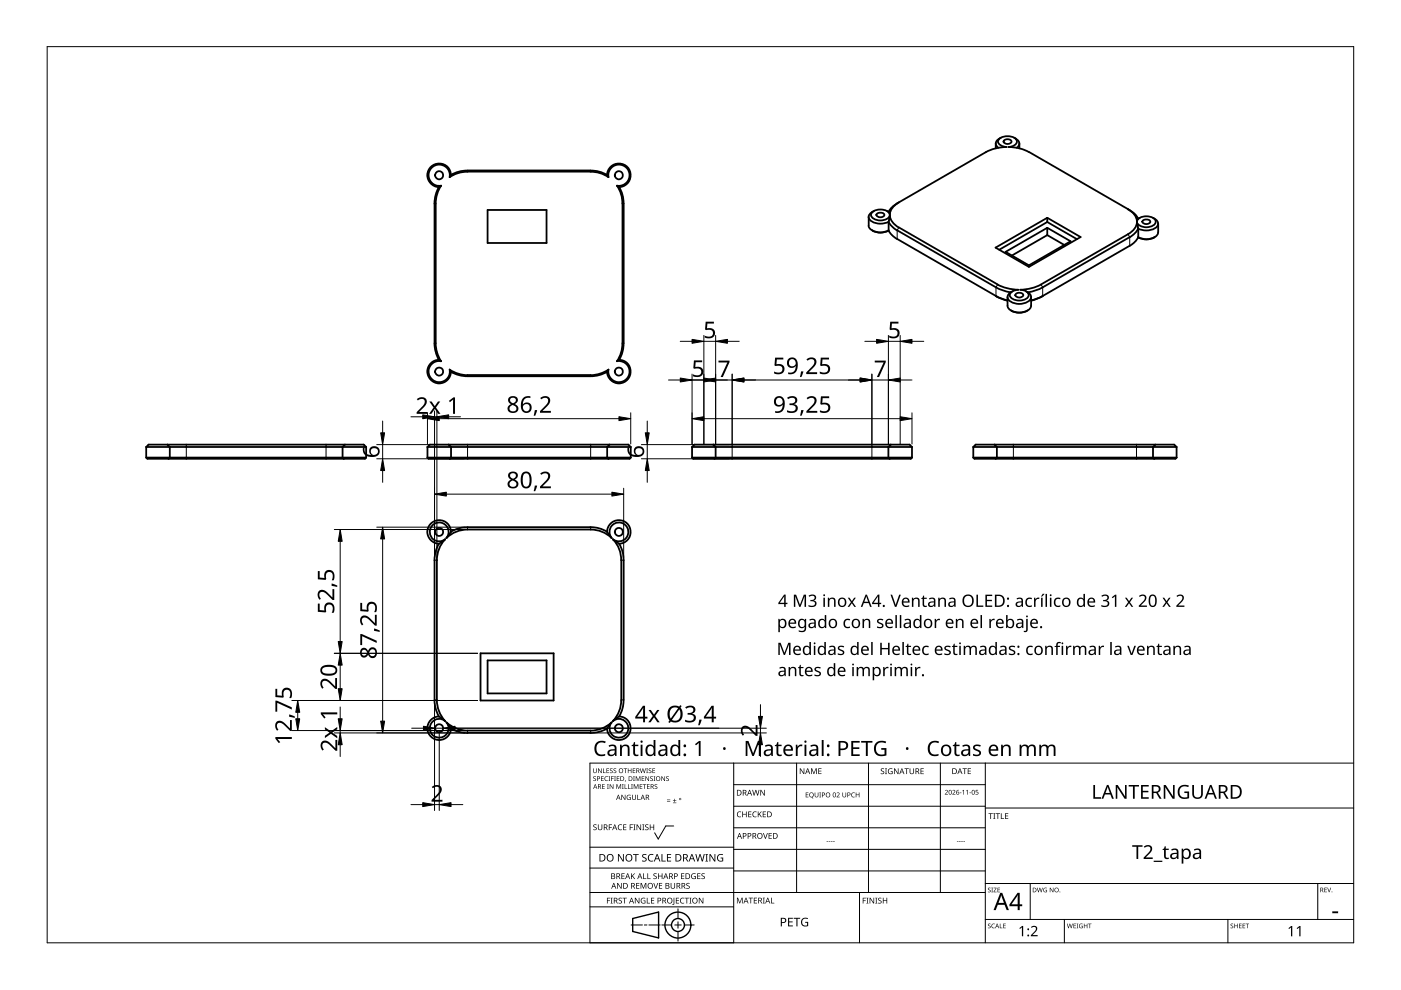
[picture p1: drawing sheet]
<svg xmlns="http://www.w3.org/2000/svg" width="297mm" height="210mm" viewBox="0 0 297 210" stroke-linecap="round" stroke-linejoin="round" font-family="sans-serif">
<g fill="none" stroke="#000" stroke-width=".38">
<path d="M93.5 39.4l-.4 .2M95.3 37.6a2.26 2.26 0 0 0-2.1-2.7 2.26 2.26 0 0 0-2.3 2.4 2.26 2.26 0 0 0 2.6 2.1l-.9 2-.2 1.8v29.6l.2 1.7 .9 2.1a2.24 2.24 0 0 0-2.6 2.1 2.24 2.24 0 0 0 2.4 2.3 2.24 2.24 0 0 0 2-2.6l1.6 .7 2.2 .5M95.6 37.1l-.3 .5M125.2 36.2l1.8 .2 1.7 .7a2.52 2.52 0 0 1 2.5-2.5 2.52 2.52 0 0 1 2.5 2.5 2.52 2.52 0 0 1-2.4 2.6l.7 1.6 .2 1.9M125.2 36.4l1.7 .2 2.1 1M125.2 36.1l-26.7 .1-1.2 .2-1.7 .7a2.5 2.5 0 0 0-2.6-2.4 2.5 2.5 0 0 0-2.4 2.5 2.5 2.5 0 0 0 2.4 2.5l-.6 1.6-.3 1.9v29.6l.3 1.8 .6 1.7a2.48 2.48 0 0 0-2.4 2.5 2.48 2.48 0 0 0 2.5 2.5 2.48 2.48 0 0 0 2.5-2.5l1.7 .7 1.8 .3h26.1M125.2 36.4h-26.7l-1.6 .4-1.6 .8M128.7 37.1l.3 .5M129 37.6a2.26 2.26 0 0 1 2.1-2.7 2.26 2.26 0 0 1 2.4 2.4 2.26 2.26 0 0 1-2.7 2.1l1 2 .2 1.8M130.8 39.4l.5 .2M209 32.3l2.4-.9 2-.2a1.88 1.88 0 0 1-1.8-1.2 2.29 2.29 0 0 1 3-1 .96 .96 0 0 1 1 .8 .96 .96 0 0 1-.7 1.1l-1.1 .3 2.7 .4 1.7 .7M209 32.3l-18.4 10.6"/>
<path d="M211.1 30.4v1M212.2 29.2l-.4 .2a1.04 1.04 0 0 0-.7 .9 1.04 1.04 0 0 0 .6 1M212.8 29.8l.8-.3a.61 .61 0 0 1 .8 .7l-.2 .2a1.01 1.01 0 0 1-1.4-.4zM215 29.2l.4 .2M215.3 29.4a1.03 1.03 0 0 1 .8 .9 1.03 1.03 0 0 1-.5 1M216.1 30.4v1M218.2 32.3l21.8 12.6 .8 .7 .5 .8M103.4 44.5h12.5v7h-12.5zM132 43.1v29.7M132.2 43.1v29.7M184.1 47.9a2.42 2.42 0 0 0 2.9 1.4l1.4-.4 .9 1.1 .9 .7M184.2 46v1.8"/>
<path d="M184.9 48.8l.2 .1M185.1 49a3.5 3.5 0 0 0 3.2 0M185.3 44.7l-.4 .3a1.07 1.07 0 0 0-.7 1 1.07 1.07 0 0 0 .7 1 4 4 0 0 0 3.5 0l.9 1.2 .9 .7M185.9 45.4l.7-.3a.67 .67 0 0 1 .9 .5 .96 .96 0 0 1-1.7 0zM188.1 44.7l.5 .4 .1 .3M188.7 45.7l-.3 1.3v1.9h-.1M190.2 43.2l-.9 .6-.9 1.1M190.2 50.7l21.1 12.2 2.3 .9M190.2 48.8l21 12.1M190.5 42.9a3.4 3.4 0 0 0-1.9 2.6 2.12 2.12 0 0 0-2.6-1 1.23 1.23 0 0 0-1.2 1.4 2.64 2.64 0 0 0 3.7 .1l.1-.3a3.5 3.5 0 0 0 1.9 2.5l21 12.1M190.6 42.9l-.4 .2M211.1 52.5l10.9-6.3 7.1 4.1-11 6.3z"/>
<path d="M213.2 53.4l8.8-5.1 5 2.9-8.9 5.1zM222 49.9l3.6 2M222 46.2v.9M222 48.3v1.6M222 47.1l6.3 3.6M222 49.9l-7.5 4.3M222 47.1l-10.1 5.9M239.1 44.4a3.1 3.1 0 0 1 1.9 2.5 2.52 2.52 0 0 1 3.8-.5 .96 .96 0 0 1 .1 1 .96 .96 0 0 1-.8 .6 2.49 2.49 0 0 1-3.1-.9M239.5 50.3l-18.4 10.6M241 47.1a3.3 3.3 0 0 1-1.9 2.6l-18.4 10.6M241.1 47.1l.2 1.4v1.8l.2 .1M241.4 50.4a3.6 3.6 0 0 0 3.2 0"/>
<path d="M241.6 46.2l-.4 .3-.1 .4M242.3 46.8l.7-.3a.68 .68 0 0 1 .9 .5 .96 .96 0 0 1-1.7 0zM244.5 46.2l.3 .2M244.8 46.4a1.07 1.07 0 0 1 .7 1 1.07 1.07 0 0 1-.7 1 4.1 4.1 0 0 1-3.5 .1l-.5 .8-1.3 1M244.8 50.3l-.2 .1M245.5 49.3a2.24 2.24 0 0 1-2.5 1.4l-1.7-.4-.5 .8-1.3 1-18.6 10.8-2.3 .9M245.6 47.4v1.8M93.1 76.3l.4 .3M95.3 78.4l.3 .4M125.2 79.5h-26.1M129 78.4l-.3 .4M131.3 76.3a2.5 2.5 0 0 1 2.4 2.5 2.5 2.5 0 0 1-2.5 2.5 2.5 2.5 0 0 1-2.5-2.5l-1.7 .7-1.8 .3"/>
<path d="M131.3 76.3l-.5 .3M132 72.8l-.2 1.7-1 2.1a2.26 2.26 0 0 1 2.7 2.1 2.26 2.26 0 0 1-2.5 2.4 2.26 2.26 0 0 1-2-2.7l-1.5 .7-2.3 .5M132.2 72.8l-.2 1.8-.7 1.7M211.2 60.9l1.4 .7 1.7 .4a1.07 1.07 0 0 0-.7 1 1.07 1.07 0 0 0 .7 1 3.4 3.4 0 0 0 4.2-.6 1.04 1.04 0 0 0-.6-1.4l1.7-.4 1.5-.7M211.2 62.8l2.4 .9M211.5 60.3l2.4 .9 2 .2a1.76 1.76 0 0 0-1.8 1.2 2.29 2.29 0 0 0 3.2 .9 .92 .92 0 0 0 .8-.9 .92 .92 0 0 0-.7-.9l-1.1-.3 2.7-.4 1.7-.7M214.7 61.7l-.4 .3M215.3 62.4l.8-.3a.61 .61 0 0 1 .8 .7l-.2 .1a1.01 1.01 0 0 1-1.4-.3zM217.5 61.7l.4 .3M217.9 65.8a3.5 3.5 0 0 1-3.6 0M218.6 63v1.8a2.23 2.23 0 0 1-2.5 1.5 2.25 2.25 0 0 1-2.5-1.5v-1.8M221.1 62.8l-2.5 .9"/>
<path d="M31 94.8h46.6M31 97l.3 .3h46.1l.2-.3M31 94.8v2.2M31 97h46.6M35.5 94.3l.5 .5v2.2l-.2 .3M73.1 94.3l-.5 .5v2.2l.3 .3M77.6 94.8l-.5-.5h-45.6l-.5 .5M77.6 94.8v2.2M90.6 94.8h43.1M90.6 97l.3 .3h42.6l.2-.3M90.6 94.8v2.2M95.1 94.3l.5 .5v2.2l-.2 .3"/>
<path d="M129.2 94.3l-.5 .5v2.2l.3 .3M133.7 94.8v2.2M133.7 97h-43.1M133.7 94.8l-.5-.5h-42.1l-.5 .5M146.7 97l.3 .3h46.1l.3-.3M146.7 94.8v2.2M151.2 94.3l.5 .5v2.2l-.2 .3M188.9 94.3l-.5 .5v2.2l.2 .3M193.4 97h-46.7M193.4 94.8h-46.7M193.4 94.8l-.5-.5h-45.7l-.5 .5M193.4 94.8v2.2"/>
<path d="M206.4 97h43.1M206.4 97l.2 .3h42.6l.3-.3M206.4 94.8v2.2M210.9 94.3l.5 .5v2.2l-.3 .3M244.5 94.8v2.2l.2 .3M244.5 94.7v.1M245 94.3l-.5 .5M249.5 94.8v2.2M249.5 94.8h-43.1M249.5 94.8l-.5-.5h-42.1l-.5 .5M92.6 118.8v29.6M93 115.3l-.6 1.7-.3 1.8v29.6l.3 1.8 .6 1.7"/>
<path d="M94.4 114.4l-1.4 .9M94.4 114.4l-.9 1.1-.5 1.2-.4 2.1M94.7 114.1a2 2 0 0 0-1.1-3.2 2 2 0 0 0-2.4 2.4 2 2 0 0 0 3.2 1.1M95.6 112.7l-.9 1.4M125.2 112.3l1.4 .1 1.3 .5 1.8 1.2M125.2 111.8l1.8 .2 1.7 .7M125.2 111.8h-26.1l-1.8 .2-1.7 .7a2.5 2.5 0 0 0-2.5-2.4 2.5 2.5 0 0 0-2.5 2.5 2.5 2.5 0 0 0 2.4 2.5M125.2 112.3h-26.8l-2 .6-1.7 1.2M128.7 112.7l1 1.4M128.7 112.7a2.51 2.51 0 0 1 2.5-2.4 2.51 2.51 0 0 1 2.5 2.4 2.51 2.51 0 0 1-2.4 2.6M129.7 114.1a2 2 0 0 1 1.1-3.3 2 2 0 0 1 2.4 2.5 2 2 0 0 1-3.2 1.1M130 114.4l1.3 .9"/>
<path d="M130 114.4l1.1 1.7 .5 1.3 .1 1.4v30.3l-.6 2-1.1 1.8M131.3 115.3l.7 1.7 .2 1.8M132.2 118.8v29.6M101.9 138.5h15.5v10h-15.5zM92.6 148.4l.4 2.1 .5 1.2 .9 1.2M93 151.9l1.4 1M93 151.9a2.49 2.49 0 0 0-2.4 2.5 2.49 2.49 0 0 0 2.5 2.5 2.49 2.49 0 0 0 2.5-2.4l1.7 .7 1.8 .2h26.1M94.4 152.9a1.99 1.99 0 0 0-3.2 1.1 1.99 1.99 0 0 0 2.4 2.4 1.99 1.99 0 0 0 1.1-3.2M94.7 153.2l.9 1.3M94.7 153.2l1.1 .8 1.3 .6 2 .3M103.4 140h12.5v7h-12.5zM125.2 154.9h-26.1"/>
<path d="M128.7 154.5l-1.7 .7-1.8 .2M129.7 153.2l-1 1.3M129.7 153.2l-1.1 .8-1.3 .6-2.1 .3M130 152.9a1.99 1.99 0 0 1 3.1 1.1 1.99 1.99 0 0 1-2.3 2.4 1.99 1.99 0 0 1-1.1-3.2M131.3 151.9l-1.3 1M131.3 151.9a2.51 2.51 0 0 1 2.4 2.5 2.51 2.51 0 0 1-2.5 2.5 2.51 2.51 0 0 1-2.5-2.4M132.2 148.4l-.2 1.8-.7 1.7"/>
<circle cx="93.1" cy="37.1" r=".86"/>
<circle cx="131.2" cy="37.1" r=".86"/>
<circle cx="93.1" cy="78.8" r=".86"/>
<circle cx="131.2" cy="78.8" r=".86"/>
<circle cx="93.1" cy="112.8" r=".86"/>
<circle cx="131.2" cy="112.8" r=".86"/>
<circle cx="93.1" cy="154.4" r=".86"/>
<circle cx="131.2" cy="154.4" r=".86"/>
</g>
<g fill="none" stroke="#000" stroke-width=".21">
<path d="M99.1 36.1v.3M125.2 36.1v.3M92.1 43.1h.3M132.2 43.1h-.2M190.6 48.2l-.4 .6v1.9M239.2 49.7l.3 .6v1.8M92.4 72.8h-.3M99.1 79.5v.3M125.2 79.5v.3M132 72.8h.2M211.5 60.3l-.3 .6v1.9M220.7 60.3l.4 .6v1.9"/>
<path d="M39.5 94.3v3M69.1 94.3v3M99.1 94.3v3M125.2 94.3v3M155.2 94.3v3M184.9 94.3v3M214.9 94.3v3M241 94.3v3M92.1 118.8h.5M99.1 111.8v.5M125.2 111.8v.5M132.2 118.8h-.5"/>
<path d="M92.1 148.4h.5M99.1 154.9v.5M125.2 154.9v.5M132.2 148.4h-.5"/>
</g>
<path d="M10 9.9h277v190h-277z" fill="none" stroke="#000" stroke-width=".21"/>
<g fill="none" stroke="#000" stroke-width=".21">
<path d="M125.1 179.6h30.5M142.8 175.1h-1.6l-1.6 2.8-.8-1.3M155.6 166.4h53.3M155.6 161.8v38.1h-30.5v-38.1h161.9M168.9 161.8v27.4M184.1 161.8v27.4M199.4 161.8v27.4M208.9 170.9h-53.3M208.9 175.5h-53.3M208.9 161.8v38.1M287 171.3h-78.1M125.1 192.3h30.5"/>
<path d="M125.1 189.2h83.8M133.8 196.1h2.4M136.6 196.1h.6M140 196.1h-2.4M140.3 196.1h2.1M143.1 196.1h1.3M143.7 195.4v1.4M143.7 197.5v2M143.7 192.7v2M147.2 196.1h-2.1M155.6 180.1h53.3M155.6 184h-30.5"/>
<path d="M182.2 189.2v10.7M208.9 184.7h-53.3M218.4 187.3v7.6M225.7 194.9v5M260.3 194.9v5M279.4 187.3v7.6M287 194.9h-78.1M287 187.3h-78.1"/>
</g>
<g fill="#000">
<path d="M141.4 169.8h.7v.2h-.7zM141.4 169.5h.7v.1h-.7zM142.7 170.2h.7v.1h-.7zM143 169.4l.1 .3h.3l-.3 .1v.3l-.1-.3h-.3l.3-.1zM170.8 168h.6v.1h-.4v.4h.4v.1h-.4v.3h.4v.2h-.6zM172.7 168h.2v.7a.26 .26 0 0 0 .2 .3 .26 .26 0 0 0 .3-.3v-.7h.1v.7a.39 .39 0 0 1-.4 .4 .39 .39 0 0 1-.4-.4zM173.7 168h.4l-.1 .1 .1 1h-.4l.1-.1zM177.4 168.1a.37 .37 0 0 1 .6 .1 .37 .37 0 0 1-.3 .5l-.2 .2h.5v.2h-.6l.2-.4a.27 .27 0 0 0 .3-.4 .27 .27 0 0 0-.4-.1zM178.6 168h.1v.7a.26 .26 0 0 0 .3 .3 .26 .26 0 0 0 .3-.3v-.7h.1v.7a.39 .39 0 0 1-.4 .4 .39 .39 0 0 1-.4-.4zM180.6 168.2l.4-.2 .3 .1-.1 .1a.41 .41 0 0 0-.6 .4 .41 .41 0 0 0 .6 .3 .48 .48 0 0 1-.7-.1 .48 .48 0 0 1 .1-.6zM181.4 168h.2v.5h.5v-.5h.1v1.1h-.1v-.5h-.5v.5h-.2zM216.1 196.8l.6-.5h.2v2.2h-.2v-1.9l-.4 .4z"/>
<path d="M218.6 196.5a.76 .76 0 0 1 1.2 0 .76 .76 0 0 1-.3 1.2l-.6 .6h1.1v.2h-1.4v-.2l.7-.8a.52 .52 0 0 0 .3-.8 .52 .52 0 0 0-.9 0zM273.2 196.8l.6-.5h.2v2.2h-.3v-1.9l-.4 .4zM274.9 196.8l.6-.5h.2v2.2h-.2v-1.9l-.4 .4z"/>
<path d="M144 169.4a.24 .24 0 0 1 .4 0 .24 .24 0 0 1-.4 0zM144.1 169.4a.14 .14 0 0 0 .2 0 .14 .14 0 0 0-.2 0z"/>
<path d="M171.7 168.2l.2-.2a.47 .47 0 0 1 .6 .5l-.3 .5 .3 .3-.4-.2a.54 .54 0 0 1-.5-.4 .54 .54 0 0 1 .1-.5zM171.7 168.5a.4 .4 0 0 0 .8 0 .4 .4 0 0 0-.8 0z"/>
<path d="M174.3 168h.2a.34 .34 0 0 1 .4 .4 .34 .34 0 0 1-.5 .3v.4h-.1zM174.4 168.1v.4a.25 .25 0 0 0 .4-.2 .25 .25 0 0 0-.4-.2z"/>
<path d="M175 168.5a.51 .51 0 0 1 1 0 .51 .51 0 0 1-1 0zM175.2 168.5a.4 .4 0 0 0 .8 0 .4 .4 0 0 0-.8 0z"/>
<path d="M176.7 168.1l.3-.1 .2 .3v.5l-.2 .2h-.3l-.1-.2zM176.8 168.2l-.1 .3a.27 .27 0 0 0 .2 .5 .27 .27 0 0 0 .2-.5l-.1-.3z"/>
<path d="M179.7 168h.2a.34 .34 0 0 1 .4 .4 .34 .34 0 0 1-.5 .3v.4h-.1zM179.8 168.1v.4a.25 .25 0 0 0 .4-.2 .25 .25 0 0 0-.4-.2z"/>
<path d="M212.1 189.3h.4l1.4 3.7h-.5l-.4-1.2h-1.5l-.4 1.2h-.4zM212.3 189.8l-.6 1.6h1.2z"/>
<path d="M215.7 189.3h.5v2.4h.5v.4h-.5v.9h-.4v-.9h-1.8v-.3zM215.8 189.8l-1.3 1.9h1.3z"/>
<circle cx="218" cy="198.3" r=".2"/>
<circle cx="218" cy="197" r=".2"/>
</g>
<g fill="none" stroke="#000" stroke-width=".3">
<path d="M134.1 194.7l5.5-1.3v5.5l-5.5-1.4z"/>
<circle cx="143.7" cy="196.1" r="2.74"/>
<circle cx="143.7" cy="196.1" r="1.37"/>
</g>
<g fill="none" stroke="#000" stroke-width=".21">
<path d="M146.7 72.4h-2.5M146.7 79.3v14.8M149.2 72.4h2.5M149.2 71.1v23M151.7 71.1v23M154.2 72.4h2.5M155.2 79.3v14.8M184.9 79.3v14.8M185.9 72.4h-2.5M188.4 71.1v23M188.4 72.4h2.5M190.9 71.1v23"/>
<path d="M193.4 72.4h2.5M81.1 99.8v2.5M81.1 89.3v2.5M81.1 94.3v3M87.1 88.4h2.5M90.6 87.5v6.6M92.1 87.1v31M92.6 87.1v31M92.6 88.4h-.5M97.6 88.4h-2.5M98.5 97.3h-18.6M98.5 94.3h-18.6"/>
<path d="M131.2 88.8h-38.1M133.7 87.5v6.6M137.2 89.3v2.5M137.2 94.3v3M137.2 99.8v2.5M141.7 80.6h2.5M146.7 80.6h2.5M154.6 97.3h-18.6M154.6 94.3h-18.6M155.2 80.6h-3.5M182.4 80.6h-24.7M188.4 80.6h-3.5"/>
<path d="M190.9 88.8h-41.7M193.4 87.5v6.6M193.4 80.6h-2.5M72.1 114.8v21.2M81.1 114.3v38.6M94.6 104.8h35.1M98.5 111.8h-18.6M98.5 112.3h-27.6M132.2 103.5v14.6M101.3 138.5h-30.4M61.9 154.9h36.6M63.1 151v1.4"/>
<path d="M72.1 141v5M72.1 149.9v2.5M72.1 154.9v.5M72.1 157.9v2.5M87.3 154.4h2.5M92.1 149v22.8M93.1 155v16.8M98.5 155.4h-27.6M101.3 148.5h-39.4M125.9 155.4h36.6M161.2 149.4v2.5M161.2 154.4v1"/>
<path d="M161.2 157.9v2.5M162.5 154.4h-70.2M87.1 170.6h2.5M92.1 170.6h1M98.1 170.6h-2.5"/>
</g>
<g fill="#000" stroke="#000" stroke-width=".21">
<path d="M146.7 72l2.5 .4-2.5 .4zM151.7 72.4l2.5-.4v.8zM185.9 72l2.5 .4-2.5 .4zM190.9 72.4l2.5-.4v.8zM81.1 97.3l.4 2.5h-.8zM80.7 91.8h.8l-.4 2.5zM89.6 88l2.5 .4-2.5 .4zM90.6 88.8l2.5-.4v.8zM92.6 88.4l2.5-.4v.8zM131.2 88.4l2.5 .4-2.5 .4zM137.2 97.3l.4 2.5h-.8zM136.8 91.8h.8l-.4 2.5z"/>
<path d="M144.2 80.2l2.5 .4-2.5 .4zM149.2 80.2l2.5 .4-2.5 .4zM146.7 88.8l2.5-.4v.8zM149.2 80.6l2.5-.4v.8zM155.2 80.6l2.5-.4v.8zM182.4 80.2l2.5 .4-2.5 .4zM190.9 88.4l2.5 .4-2.5 .4zM188.4 80.6l2.5-.4v.8zM72.1 112.3l.4 2.5h-.8zM81.1 111.8l.4 2.5h-.8zM92.1 104.8l2.5-.4v.8zM129.7 104.4l2.5 .4-2.5 .4z"/>
<path d="M71.7 136h.8l-.4 2.5zM63.1 148.5l.4 2.5h-.8zM62.7 152.4h.8l-.4 2.5zM72.1 155.4l.4 2.5h-.8zM72.1 138.5l.4 2.5h-.8zM71.7 152.4h.8l-.4 2.5zM71.7 146h.8l-.4 2.5zM80.7 152.9h.8l-.4 2.5zM89.8 154l2.5 .4-2.5 .4zM94 154.4l2.5-.4v.8zM161.2 155.4l.4 2.5h-.8zM160.8 151.9h.8l-.4 2.5z"/>
<path d="M89.6 170.2l2.5 .4-2.5 .4zM93.1 170.6l2.5-.4v.8z"/>
</g>
<g fill="#000">
<path d="M147.1 76.4h1.8v.4h-1.4l-.1 1h.5a1.13 1.13 0 0 1 1.2 1.3 1.13 1.13 0 0 1-1.6 .8l-.6-.1v-.4a1.03 1.03 0 0 0 1.1 .2 1.03 1.03 0 0 0 .7-.8 .93 .93 0 0 0-1.5-.6l-.2-.1zM149.6 68.2h1.8v.4h-1.4l-.1 1a1.17 1.17 0 0 1 1.7 1 1.17 1.17 0 0 1-1.6 1.1l-.6-.1v-.4a1.03 1.03 0 0 0 1.8-.6 .93 .93 0 0 0-1.5-.6l-.2-.1zM152.3 76.5h2.4v.3l-1.4 3.1h-.5l1.4-3.1h-1.9zM164.3 75.8h1.8v.4h-1.4l-.1 1a1.17 1.17 0 0 1 1.7 1 1.17 1.17 0 0 1-1.6 1.2l-.6-.2v-.4a1.03 1.03 0 0 0 1.8-.6 .93 .93 0 0 0-1.5-.6l-.2-.1zM169.8 78.7l.5 .1-.4 1.1h-.3zM171 76.2a1.16 1.16 0 0 1 1.3-.4 1.16 1.16 0 0 1 .8 1.1l-.3 .7-1.3 1.3h1.7v.4h-2.3v-.3l1.1-1.2a.98 .98 0 0 0 .3-1.6h-.5l-.6 .3zM174 75.8h1.8v.4h-1.4l-.1 1a1.17 1.17 0 0 1 1.7 1 1.17 1.17 0 0 1-1.6 1.2l-.6-.2v-.4a1.03 1.03 0 0 0 1.8-.6 .93 .93 0 0 0-1.5-.6l-.2-.1zM185.5 76.5h2.3v.3l-1.4 3.1h-.5l1.4-3.1h-1.8zM188.7 68.2h1.8v.4h-1.4l-.1 1h.6a1.13 1.13 0 0 1 1.1 1.3 1.13 1.13 0 0 1-1.5 .8l-.7-.1v-.4a1.03 1.03 0 0 0 1.1 .2 1.03 1.03 0 0 0 .7-.8 .93 .93 0 0 0-1.5-.6l-.2-.1zM88.4 84.6a1.16 1.16 0 0 1 1.3-.4 1.16 1.16 0 0 1 .8 1.2l-.3 .6-1.3 1.4h1.7v.3h-2.3v-.3l1.1-1.1a.98 .98 0 0 0 .3-1.7h-.5l-.6 .3zM91 85.1h.5l.7 1 .7-1h.4l-.9 1.3 1 1.3h-.5l-.7-1-.7 1h-.5l.9-1.3zM95.2 85l.9-.7h.4v3.4h-.4v-3l-.7 .6z"/>
<path d="M113.4 86.9l.5 .1-.4 1.1h-.3zM114.5 84.4a1.16 1.16 0 0 1 1.4-.4 1.16 1.16 0 0 1 .7 1.1l-.3 .7-1.3 1.3h1.8v.4h-2.3v-.3l1.1-1.2a.98 .98 0 0 0 .3-1.6h-.5l-.6 .3zM166.9 84.3a1.25 1.25 0 0 1 1.2-.4 1.25 1.25 0 0 1 .9 .9 .85 .85 0 0 1-.7 .9 .93 .93 0 0 1 .9 1 .93 .93 0 0 1-1.1 .8l-1.2-.1v-.4a1.24 1.24 0 0 0 1.8-.3 .71 .71 0 0 0-1-.8h-.3v-.4a.81 .81 0 0 0 .9 0 .81 .81 0 0 0 .3-.8 1.02 1.02 0 0 0-1.5-.1zM169.9 86.9l.5 .1-.5 1.1h-.3zM171 84.4a1.16 1.16 0 0 1 1.3-.4 1.16 1.16 0 0 1 .8 1.1l-.3 .7-1.3 1.3h1.8v.4h-2.3v-.3l1.1-1.2a.98 .98 0 0 0 .2-1.6h-.4l-.7 .3zM174.1 84h1.7v.4h-1.4l-.1 1a1.17 1.17 0 0 1 1.8 1 1.17 1.17 0 0 1-1.6 1.2l-.7-.2v-.4a1.03 1.03 0 0 0 1.8-.6 .93 .93 0 0 0-1.5-.6l-.2-.1zM113.4 102.9l.5 .1-.4 1.1h-.3zM114.5 100.4a1.16 1.16 0 0 1 1.4-.4 1.16 1.16 0 0 1 .7 1.1l-.3 .7-1.3 1.3h1.8v.4h-2.3v-.3l1.1-1.2a.98 .98 0 0 0 .3-1.6h-.5l-.6 .3zM67.4 128h.4v1.4h1l-.1-.5a1.13 1.13 0 0 1 1.4-1.2 1.13 1.13 0 0 1 .8 1.6l-.2 .6h-.4a1.03 1.03 0 0 0 .3-1 1.03 1.03 0 0 0-.8-.7 .93 .93 0 0 0-.6 1.4l-.2 .3-1.6-.2zM67.4 121.1h.4v1.4h1a1.17 1.17 0 0 1 .9-1.7 1.17 1.17 0 0 1 1.2 1.6l-.2 .6h-.4a1.03 1.03 0 0 0-.5-1.7 .93 .93 0 0 0-.6 1.4l-.2 .3-1.6-.2zM70.3 123.8l1.2 .3v.4l-1.2-.3zM67.6 125.3a1.5 1.5 0 0 1 2.1 .6l.8 .8v-1.8h.4v2.3h-.4l-1.1-1.1a.98 .98 0 0 0-1.7-.2v.4l.3 .6-.3 .3a1.47 1.47 0 0 1-.1-1.9z"/>
<path d="M76.4 127.8h.4v1.4l1 .1-.1-.5a1.13 1.13 0 0 1 1.4-1.2 1.13 1.13 0 0 1 .8 1.6l-.2 .6h-.4a1.03 1.03 0 0 0 .3-1.1 1.03 1.03 0 0 0-.8-.7 .93 .93 0 0 0-.6 1.5l-.2 .2-1.6-.1zM79.3 133.3l1.2 .4v.3l-1.2-.2zM76.4 134.4h.3l3.2 1.4v.5l-3.1-1.4v1.9h-.4zM76.6 130.8a1.5 1.5 0 0 1 2.1 .6l.8 .7v-1.8h.4v2.4h-.4l-1.1-1.1a.98 .98 0 0 0-1.7-.3v.5l.3 .6-.3 .2a1.47 1.47 0 0 1-.1-1.8zM58.4 146h.4v1.4l1 .1a1.17 1.17 0 0 1 .9-1.7 1.17 1.17 0 0 1 1.2 1.6l-.2 .6h-.4a1.03 1.03 0 0 0 .3-1 1.03 1.03 0 0 0-.8-.8 .93 .93 0 0 0-.6 1.5l-.2 .2-1.6-.1zM61.3 151.5l1.2 .4v.3l-1.2-.2zM58.4 156.3h3.5v.4h-3.1l.6 .6-.3 .3-.7-1zM58.6 153.1a1.5 1.5 0 0 1 2.1 .6l.8 .7v-1.7h.4v2.3h-.4l-1.1-1.1a.98 .98 0 0 0-1.7-.3v.5l.3 .6-.3 .2a1.47 1.47 0 0 1-.1-1.8zM58.4 148.6h.3l3.2 1.4v.4l-3.1-1.4v1.9h-.4zM68.9 154.2l1.3 .9 1.3-1v.5l-1 .7 1 .8v.4l-1.3-.9-1.3 .9v-.5l1-.7-1-.6zM68.2 144.2a1.5 1.5 0 0 1 2.1 .6l.8 .7v-1.7h.4v2.3h-.4l-1.1-1.1a.98 .98 0 0 0-1.7-.3v.5l.3 .6-.3 .2a1.47 1.47 0 0 1-.1-1.8zM68.2 157.3a1.5 1.5 0 0 1 2.2 .6l.7 .7v-1.7h.4v2.3h-.4l-1.1-1.1a.98 .98 0 0 0-1.6-.3v.5l.3 .6-.3 .2a1.46 1.46 0 0 1-.2-1.8z"/>
<path d="M68 151h3.5v.5l-3-.1 .5 .7-.3 .2-.7-.9zM137.5 150.5h.5l.7 1 .6-1h.5l-.9 1.3 1 1.3h-.5l-.7-1-.8 1h-.4l.9-1.3zM145.3 150a1.25 1.25 0 0 1 1.2-.4 1.25 1.25 0 0 1 .9 .9 .85 .85 0 0 1-.7 .8 .93 .93 0 0 1 .9 1.1 .93 .93 0 0 1-1.1 .8l-1.2-.2v-.4a1.24 1.24 0 0 0 1.8-.3 .71 .71 0 0 0-1-.8h-.3v-.3a.81 .81 0 0 0 .9-.1 .81 .81 0 0 0 .3-.8 1.02 1.02 0 0 0-1.5 0zM148.3 152.6h.5l-.5 1.2h-.3zM157.3 154.1a1.5 1.5 0 0 1 2.2 .7l.7 .7v-1.8h.4v2.3h-.4l-1.1-1.1a.98 .98 0 0 0-1.6-.2v.4l.3 .7-.3 .2a1.47 1.47 0 0 1-.2-1.9zM91.5 166.8a1.16 1.16 0 0 1 1.4-.4 1.16 1.16 0 0 1 .7 1.2l-.3 .6-1.3 1.4h1.8v.4h-2.3v-.4l1.1-1.1a.98 .98 0 0 0 .3-1.7h-.5l-.6 .3z"/>
<path d="M167.2 76.1a1.28 1.28 0 0 1 1.5 0 1.28 1.28 0 0 1 .4 1.5 1.58 1.58 0 0 1-2 1.7v-.4a1.16 1.16 0 0 0 1.2-.1 1.16 1.16 0 0 0 .4-1.2 1.08 1.08 0 0 1-1.6 .1 1.08 1.08 0 0 1 .1-1.6zM167.2 76.9a.76 .76 0 0 0 1.5 0 .76 .76 0 0 0-1.5 0z"/>
<path d="M77 94.9h.3a1.18 1.18 0 0 0 1.4 1.5 1.08 1.08 0 0 1-.1-1.6 1.08 1.08 0 0 1 1.6 .1 1.28 1.28 0 0 1 0 1.6 1.28 1.28 0 0 1-1.5 .4 1.58 1.58 0 0 1-1.7-2zM78.6 95.7a.76 .76 0 0 0 1.5 0 .76 .76 0 0 0-1.5 0z"/>
<path d="M107.9 84.3a1.04 1.04 0 0 1 1.2-.3 1.04 1.04 0 0 1 .6 1.2l-.6 .5a1 1 0 0 1 .8 1.3 1 1 0 0 1-1.4 .5 .94 .94 0 0 1-.9-.8 .94 .94 0 0 1 .7-1l-.1-.1a.88 .88 0 0 1-.3-1.3zM108 86.6a.7 .7 0 0 0 1.4 0 .7 .7 0 0 0-1.4 0zM108.2 84.9a.6 .6 0 0 0 1.2 0 .6 .6 0 0 0-1.2 0z"/>
<path d="M107.9 100.3a1.04 1.04 0 0 1 1.2-.3 1.04 1.04 0 0 1 .6 1.2l-.6 .5a1 1 0 0 1 .8 1.3 1 1 0 0 1-1.4 .5 .94 .94 0 0 1-.9-.8 .94 .94 0 0 1 .7-1l-.1-.1a.88 .88 0 0 1-.3-1.3zM108 102.6a.7 .7 0 0 0 1.4 0 .7 .7 0 0 0-1.4 0zM108.2 100.9a.58 .58 0 0 0 1.1 0 .58 .58 0 0 0-1.1 0z"/>
<path d="M110.9 84.4l.6-.3 .5-.1h.5v.4a1.18 1.18 0 0 0-1.6 1.3 1.08 1.08 0 0 1 1.6-.1 1.08 1.08 0 0 1-.1 1.6 1.28 1.28 0 0 1-1.5 .1 1.28 1.28 0 0 1-.5-1.5l.2-.9zM110.9 86.4a.76 .76 0 0 0 1.5 0 .76 .76 0 0 0-1.5 0z"/>
<path d="M133.1 94.9h.3a1.18 1.18 0 0 0 1.4 1.5 1.08 1.08 0 0 1-.1-1.6 1.08 1.08 0 0 1 1.6 .1 1.22 1.22 0 0 1 .1 1.4 1.22 1.22 0 0 1-1.3 .6 1.63 1.63 0 0 1-2-2zM134.7 95.7a.76 .76 0 0 0 1.5 0 .76 .76 0 0 0-1.5 0z"/>
<path d="M164.4 84.3a1.22 1.22 0 0 1 1.4-.1 1.22 1.22 0 0 1 .6 1.3 1.64 1.64 0 0 1-2.1 2v-.4a1.16 1.16 0 0 0 1.2-.1 1.16 1.16 0 0 0 .4-1.2 1.08 1.08 0 0 1-1.6 .1 1.08 1.08 0 0 1 .1-1.6zM164.5 85.1a.76 .76 0 0 0 1.5 0 .76 .76 0 0 0-1.5 0z"/>
<path d="M110.8 100.2a1.16 1.16 0 0 1 1.4-.1 1.16 1.16 0 0 1 .5 1.3 1.69 1.69 0 0 1-1 2.2 1.27 1.27 0 0 1-1.3-1.6l.1-1zM111.1 100.5a2.16 2.16 0 0 0 .3 2.7 .82 .82 0 0 0 .9-1.1 1.35 1.35 0 0 0-.7-1.8z"/>
<path d="M76.7 137.5a.88 .88 0 0 1 1.3 .5 1 1 0 0 1 1.3-.7 1 1 0 0 1 .6 1.3 .94 .94 0 0 1-.8 .9 .94 .94 0 0 1-1-.7 .91 .91 0 0 1-1.2 .6 .91 .91 0 0 1-.5-1.2zM78.3 138.4a.69 .69 0 0 0 1.3 0 .69 .69 0 0 0-1.3 0zM76.7 138.4a.58 .58 0 0 0 1.1 0 .58 .58 0 0 0-1.1 0z"/>
<path d="M68.2 141.4l.6-.3 .9-.1a1.36 1.36 0 0 1 1.8 1.3 1.57 1.57 0 0 1-2 1 1.2 1.2 0 0 1-1.3-.4 1.2 1.2 0 0 1-.1-1.4zM68.5 141.7a.75 .75 0 0 0 0 .9 .75 .75 0 0 0 .9 .2h1a.69 .69 0 0 0 .7-.7 .69 .69 0 0 0-.8-.7h-1.2z"/>
<path d="M136.3 149.6h.5v2.4h.5v.4h-.5v.7h-.5v-.7h-1.6v-.4zM136.4 150.1l-1.3 1.9h1.2z"/>
<path d="M141.9 150.1l.5-.4a1.92 1.92 0 0 1 1.6 .1l.2-.3 .3 .2-.2 .3 .3 .6 .1 .8a1.63 1.63 0 0 1-.7 1.6 1.63 1.63 0 0 1-1.8 0l-.2 .3-.3-.2 .2-.4a2.31 2.31 0 0 1 0-2.6zM144 150.4l-1.5 2.2a1.24 1.24 0 0 0 1.4-.1 1.24 1.24 0 0 0 .4-1.4zM142.4 150.3l-.4 .8 .2 1.3 1.6-2.2-.8-.2z"/>
<path d="M150.9 149.6h.4v2.4h.5v.4h-.5v.7h-.4v-.7h-1.7v-.4zM150.9 150.1l-1.2 1.9h1.2z"/>
</g>
<g fill="#000">
<path d="M165 136.3h.5l.8 2.1 .8-2.1h.5v2.6h-.3v-2.3l-.9 2.3h-.2l-.9-2.3v2.3h-.3zM168.3 126.1h.5l.8 2.1 .8-2.1h.5v2.6h-.3v-2.3l-.9 2.3h-.2l-.9-2.3v2.3h-.3zM172.5 136.9h.4v2h-.4zM171.4 126.3a.93 .93 0 0 1 1-.3 .93 .93 0 0 1 .6 .7 .6 .6 0 0 1-.5 .6 .73 .73 0 0 1 .6 .9 .73 .73 0 0 1-1 .5l-.7-.1v-.3h.2a.68 .68 0 0 0 .8 .2 .68 .68 0 0 0 .3-.8l-.3-.2h-.6v-.3a.56 .56 0 0 0 .7-.1 .56 .56 0 0 0 .1-.7l-.5-.1-.5 .2zM174.6 126.7h.3v2h-.3zM175.5 126.7h.3v.3a.74 .74 0 0 1 .8-.3 .74 .74 0 0 1 .6 .7v1.3h-.4v-1.3a.52 .52 0 0 0-.6-.4 .52 .52 0 0 0-.4 .7v1h-.3zM177.7 137.1l.5-.2 .8 .1-.1 .3-.4-.1a.31 .31 0 0 0-.6 .1 .31 .31 0 0 0 .4 .4 .64 .64 0 0 1 .7 .8 .64 .64 0 0 1-.9 .4l-.5-.1v-.3l.5 .1a.38 .38 0 0 0 .6-.2 .38 .38 0 0 0-.5-.4l-.1-.1a.52 .52 0 0 1-.4-.8zM179.1 131.4l.8-.2 .3 .1v.3a.71 .71 0 0 0-1 .6 .71 .71 0 0 0 1 .6v.3a1.01 1.01 0 0 1-1.3-.3 1.01 1.01 0 0 1 .2-1.4zM179.7 126.7h.4l.5 .8 .5-.8h.4l-.7 1 .7 1h-.4l-.5-.8-.5 .8h-.4l.7-1zM182.9 131.2h.2l.1 .3a.74 .74 0 0 1 .8-.3 .74 .74 0 0 1 .5 .7v1.3h-.3v-1.3a.52 .52 0 0 0-.6-.4 .52 .52 0 0 0-.4 .7v1h-.3zM186 131.4l.5-.2 .8 .1-.1 .3-.4-.1a.31 .31 0 0 0-.5 .1 .31 .31 0 0 0 .3 .4 .64 .64 0 0 1 .7 .7 .64 .64 0 0 1-.9 .5l-.5-.1v-.3l.5 .1a.38 .38 0 0 0 .6-.2 .38 .38 0 0 0-.5-.4l-.1-.1a.52 .52 0 0 1-.4-.8zM186.6 136.3h.4v1.1h1.3v-1.1h.3v2.6h-.3v-1.2h-1.3v1.2h-.4z"/>
<path d="M188.8 126.1h.4l.7 2.2 .7-2.2h.4l-.9 2.6h-.4zM192.4 136.5h.2v.4h.6v.3h-.6v1.2l.2 .2h.4l-.1 .3a.57 .57 0 0 1-.8-.6v-1.1h-.3v-.2l.3-.1zM193.3 126.7h.3v.3a.74 .74 0 0 1 .9-.3 .74 .74 0 0 1 .5 .7v1.3h-.3v-1.3a.52 .52 0 0 0-.7-.4 .52 .52 0 0 0-.3 .7v1h-.4zM195.7 126.3h.2v.4h.6v.3h-.6v1.2l.2 .2h.4l-.1 .3a.57 .57 0 0 1-.8-.6v-1.1h-.3v-.2l.3-.1zM195.7 137.2l.9-.3 .3 .1-.1 .3a.71 .71 0 0 0-1 .6 .71 .71 0 0 0 1.1 .6v.3l-.5 .1a1.04 1.04 0 0 1-.9-.7 1.04 1.04 0 0 1 .2-1zM198.2 131.2h.2l.1 .4 .3-.4h.5v.3h-.5l-.2 .3-.1 1.4h-.3zM198.9 126.7h.3v.3a.74 .74 0 0 1 .8-.3 .74 .74 0 0 1 .6 .7v1.3h-.3v-1.3a.52 .52 0 0 0-.7-.4 .52 .52 0 0 0-.4 .7v1h-.3zM200.3 137.1l.5-.2 .8 .1-.1 .3-.5-.1a.31 .31 0 0 0-.5 .1 .31 .31 0 0 0 .4 .4 .64 .64 0 0 1 .7 .8 .64 .64 0 0 1-1 .4l-.4-.1v-.3l.5 .1a.38 .38 0 0 0 .6-.2 .38 .38 0 0 0-.5-.4l-.1-.1a.52 .52 0 0 1-.4-.8zM202.2 136.5h.2v.4h.6v.3h-.6v1.2l.2 .2h.4l-.1 .3a.57 .57 0 0 1-.8-.6v-1.1h-.3v-.2l.3-.1zM203.4 136.9h.3v2h-.3zM202.7 131.2h.2l.1 .3a.74 .74 0 0 1 .8-.3 .74 .74 0 0 1 .5 .7v1.3h-.3v-1.3a.52 .52 0 0 0-.7-.4 .52 .52 0 0 0-.3 .7v1h-.3zM204.3 136.9h.3v.3a.74 .74 0 0 1 1.2 0 .69 .69 0 0 1 .8-.3 .69 .69 0 0 1 .5 .7v1.3h-.3v-1.3a.48 .48 0 0 0-.6-.4 .48 .48 0 0 0-.3 .6v1.1h-.3v-1.3a.49 .49 0 0 0-.7-.4 .49 .49 0 0 0-.3 .7v1h-.3z"/>
<path d="M207 126.1h.3v2.3h1.2v.3h-1.5zM208.9 126.1h1.5v.3h-1.2v.8h1.1v.3h-1.1v.9h1.2v.3h-1.5zM209.8 131.2h.2l.1 .4 .3-.4h.5v.3h-.5l-.2 .3-.1 1.4h-.3zM214 137.1l.5-.2 .7 .1-.1 .3-.4-.1a.31 .31 0 0 0-.5 .1 .31 .31 0 0 0 .3 .4 .64 .64 0 0 1 .8 .8 .64 .64 0 0 1-1 .4l-.4-.1v-.3l.5 .1a.38 .38 0 0 0 .6-.2 .38 .38 0 0 0-.5-.4l-.1-.1a.52 .52 0 0 1-.4-.8zM217.6 131.2h.3v2.3a.55 .55 0 0 1-.8 .5v-.3l.3 .1 .2-.3zM217.6 127l.8-.3 .4 .1-.1 .3a.71 .71 0 0 0-1 .6 .71 .71 0 0 0 1.1 .6v.3a1.01 1.01 0 0 1-1.3-.3 1.01 1.01 0 0 1 .1-1.3zM217.8 137.2l.8-.3 .4 .1-.1 .3a.71 .71 0 0 0-1 .6 .71 .71 0 0 0 1 .6v.3l-.5 .1a1.04 1.04 0 0 1-.8-.7 1.04 1.04 0 0 1 .2-1zM219.2 126.7h.3v.4l.4-.3 .5-.1-.1 .3h-.4l-.3 .3v1.4h-.4zM221.1 125.9h.4l-.6 .6h-.2zM220.7 126.7h.4v2h-.4zM222.6 126.7h.3v2h-.3zM221.6 136.9h.3v.3a.74 .74 0 0 1 .8-.3 .74 .74 0 0 1 .5 .7v1.3h-.3v-1.3a.52 .52 0 0 0-.6-.4 .52 .52 0 0 0-.4 .7v1h-.3z"/>
<path d="M223.7 127l.8-.3 .4 .1-.1 .3a.71 .71 0 0 0-1 .6 .71 .71 0 0 0 1 .6v.3l-.5 .1a1.04 1.04 0 0 1-.9-.7 1.04 1.04 0 0 1 .3-1zM224.1 136.3l.6-.2 .2 .1v.2a.41 .41 0 0 0-.5 0 .41 .41 0 0 0-.2 .5h.5v.3h-.5v1.7h-.3v-1.7h-.3v-.2l.3-.1zM225.1 136.9h.3v2h-.3zM226 136.9h.3v.4l.4-.4h.5l-.1 .3h-.4l-.3 .3-.1 1.4h-.3zM227.5 136.9h.3v.3a.74 .74 0 0 1 1.2 0 .69 .69 0 0 1 .8-.3 .69 .69 0 0 1 .5 .7v1.3h-.3v-1.3a.48 .48 0 0 0-.6-.4 .48 .48 0 0 0-.3 .6v1.1h-.3v-1.3a.49 .49 0 0 0-.7-.4 .49 .49 0 0 0-.3 .7v1h-.3zM233 136.9h.2l.1 .4 .3-.4h.5l-.1 .3h-.4l-.3 .3v1.4h-.3zM233.5 126.3a.93 .93 0 0 1 .9-.3 .93 .93 0 0 1 .7 .7 .6 .6 0 0 1-.5 .6 .73 .73 0 0 1 .6 .9 .73 .73 0 0 1-1 .5l-.7-.1v-.3h.2a.68 .68 0 0 0 .8 .2 .68 .68 0 0 0 .3-.8l-.3-.2h-.6v-.3a.56 .56 0 0 0 .7-.1 .56 .56 0 0 0 .1-.7l-.5-.1-.5 .2zM235.7 126.6l.7-.5h.3v2.6h-.3v-2.3l-.5 .4zM238.5 126.7h.4l.5 .8 .5-.8h.3l-.6 1 .7 1h-.4l-.5-.8-.6 .8h-.3l.7-1zM239 136.9h.3l.6 1.7 .6-1.7h.3l-.7 2h-.4zM241.5 126.4a.9 .9 0 0 1 1.4-.1 .9 .9 0 0 1-.4 1.4l-.6 .7h1.3v.3h-1.7v-.3l1-1a.59 .59 0 0 0 .1-1 .59 .59 0 0 0-.9 .2zM243.2 136.9h.2l.1 .3a.74 .74 0 0 1 .8-.3 .74 .74 0 0 1 .5 .7v1.3h-.3v-1.3a.52 .52 0 0 0-.6-.4 .52 .52 0 0 0-.4 .7v1h-.3z"/>
<path d="M245.6 136.5h.2v.4h.5v.3h-.5v1.2l.2 .2h.4l-.1 .3a.57 .57 0 0 1-.8-.6v-1.1h-.3v-.2l.3-.1zM246.5 126.7h.3l.5 .8 .5-.8h.4l-.7 1 .7 1h-.3l-.6-.8-.5 .8h-.4l.7-1zM248.8 136.9h.2l.1 .3a.74 .74 0 0 1 .8-.3 .74 .74 0 0 1 .5 .7v1.3h-.3v-1.3a.52 .52 0 0 0-.6-.4 .52 .52 0 0 0-.4 .7v1h-.3zM249.4 126.4a.9 .9 0 0 1 1.5-.1 .9 .9 0 0 1-.4 1.4l-.7 .7h1.3v.3h-1.7v-.3l1-1a.59 .59 0 0 0 .1-1 .59 .59 0 0 0-.9 .2zM126.4 157.5a1.78 1.78 0 0 1 2-.3l-.1 .4-.9-.2a1.31 1.31 0 0 0-.9 1.7 1.31 1.31 0 0 0 1.8 .8v.3a1.64 1.64 0 0 1-2-.4 1.64 1.64 0 0 1-.1-2zM167.2 141.4h.3v.3a.74 .74 0 0 1 .8-.3 .74 .74 0 0 1 .5 .7v1.3h-.3v-1.3a.52 .52 0 0 0-.6-.4 .52 .52 0 0 0-.4 .7v1h-.3zM168.7 157.9h.3l.1 .4 .4-.4h.6v.3l-.6 .1-.3 .3-.1 1.7h-.4zM169.6 141h.2v.4h.5v.3h-.5v1.2l.2 .2h.4l-.1 .3a.57 .57 0 0 1-.8-.6v-1.1h-.3v-.2l.3-.1zM172.8 141.6l.4-.2 .8 .1-.1 .3-.4-.2a.31 .31 0 0 0-.5 .2 .31 .31 0 0 0 .3 .4 .64 .64 0 0 1 .8 .7 .64 .64 0 0 1-1 .5l-.4-.1v-.3l.4 .1a.38 .38 0 0 0 .6-.2 .38 .38 0 0 0-.4-.4l-.2-.1a.52 .52 0 0 1-.3-.8zM180.7 141.4h.3v2h-.3zM181.6 141.4h.3v.3a.74 .74 0 0 1 1.2 0 .69 .69 0 0 1 .8-.3 .69 .69 0 0 1 .5 .7v1.3h-.3v-1.3a.48 .48 0 0 0-.6-.4 .48 .48 0 0 0-.3 .6v1.1h-.3v-1.3a.49 .49 0 0 0-.6-.4 .49 .49 0 0 0-.3 .7v1h-.4zM185.7 157.5a2.04 2.04 0 0 1 2.2-.3l-.2 .4a1.32 1.32 0 0 0-2 1 1.32 1.32 0 0 0 1.8 1.3v-.9h-.7v-.4h1.1v1.6h-.2a1.7 1.7 0 0 1-2.2-.5 1.7 1.7 0 0 1 .2-2.2z"/>
<path d="M187.3 141.4h.2l.1 .4 .3-.4h.5v.3h-.5l-.3 .3v1.4h-.3zM188.8 141.4h.3v2h-.3zM189.7 141.4h.2l.1 .3a.74 .74 0 0 1 1.2 0 .69 .69 0 0 1 .8-.3 .69 .69 0 0 1 .5 .7v1.3h-.3v-1.3a.48 .48 0 0 0-.6-.4 .48 .48 0 0 0-.4 .6v1.1h-.3v-1.3a.49 .49 0 0 0-.6-.4 .49 .49 0 0 0-.3 .7v1h-.3zM193.1 141.4h.3v2h-.3zM194 141.4h.3v.4l.4-.4h.5l-.1 .3h-.4l-.3 .3-.1 1.4h-.3zM197.1 157.5a1.78 1.78 0 0 1 2-.3l-.2 .4a1.25 1.25 0 0 0-1.5 .1 1.25 1.25 0 0 0-.2 1.5 1.21 1.21 0 0 0 1.8 .7v.3a1.64 1.64 0 0 1-2-.4 1.64 1.64 0 0 1-.1-2zM206.4 158.1a1.41 1.41 0 0 1 1.6-.1l-.2 .3-.5-.1a.38 .38 0 0 0-.6 .1 .38 .38 0 0 0 .4 .5l.2 .1a.86 .86 0 0 1 .7 .7 1.09 1.09 0 0 1-1.7 .6v-.4l.8 .2 .4-.1v-.4l-.5-.3a.71 .71 0 0 1-.6-1.1zM125.8 164.7l.4-.1 .1 .1a.24 .24 0 0 0-.3 0 .24 .24 0 0 0-.1 .3 .24 .24 0 0 0 .4 .1 .32 .32 0 0 1-.1 .5 .32 .32 0 0 1-.4-.2 .24 .24 0 0 0 .3 .2 .24 .24 0 0 0 0-.4l-.3-.2zM125.8 162.9h.1v.7a.26 .26 0 0 0 .2 .2 .26 .26 0 0 0 .3-.2v-.7h.1v.7a.38 .38 0 0 1-.4 .3 .38 .38 0 0 1-.3-.3zM125.8 174.9l.5-.1h.2v.2a.25 .25 0 0 0-.4-.1 .25 .25 0 0 0 0 .4 .4 .4 0 0 1 .4 .3 .4 .4 0 0 1-.2 .4 .4 .4 0 0 1-.5-.2v.1a.27 .27 0 0 0 .5 0 .27 .27 0 0 0-.1-.4l-.4-.2zM126.8 162.9h.1l.6 .8v-.8h.1v1h-.2l-.5-.8v.8h-.1zM126.8 174.8h.1v.8a.32 .32 0 0 0 .3 .3 .32 .32 0 0 0 .3-.3v-.8h.2v.8a.47 .47 0 0 1-.5 .4 .47 .47 0 0 1-.4-.4z"/>
<path d="M127.9 162.9h.1v.9h.4v.1h-.5zM127.4 164.6h.6v.1h-.4v.3h.4l-.4 .1v.4h.4v.1h-.6zM127.7 166.3h.5v.1h-.4v.3h.4l-.4 .1v.4h.4v.1h-.5zM128.3 164.7l.6-.1-.3 .1a.41 .41 0 0 0-.3 .5 .41 .41 0 0 0 .6 .3 .47 .47 0 0 1-.7-.1 .47 .47 0 0 1 .1-.7zM128.7 166.3h.4l-.1 .9 .1 .1h-.4l.1-.1zM128.6 162.9h.5v.1h-.4v.3h.4l-.4 .1v.4h.4v.1h-.5zM129.1 174.8h.7v.1h-.6v.5h.5v.1h-.5v.5h-.1zM129 164.6h.4l-.1 .1 .1 .9h-.4l.1-.1zM129.6 164.6h.5v.1h-.4v.4h.4l-.4 .1v.4h-.1zM129.4 163l.3-.1 .2 .2a.24 .24 0 0 0-.4-.1 .24 .24 0 0 0 0 .3 .24 .24 0 0 0 .3 .1l.1 .2-.1 .2-.4 .1-.1-.1a.24 .24 0 0 0 .4 .1 .24 .24 0 0 0 0-.4l-.4-.2zM129.3 166.3h.1l.5 .8v-.8h.2v1h-.2l-.5-.9v.9h-.1zM130.2 164.6h.4l-.1 .9 .1 .1h-.4l.1-.1z"/>
<path d="M130.1 163l.4-.1 .1 .2a.24 .24 0 0 0-.3-.1 .24 .24 0 0 0-.1 .3 .24 .24 0 0 0 .4 .1l.1 .2-.1 .2-.4 .1-.1-.1a.24 .24 0 0 0 .3 .1 .24 .24 0 0 0 0-.4l-.3-.2zM130.7 166.3h.2l.3 .8 .3-.8h.2v1h-.1v-.9l-.5 .9-.3-.9v.9h-.1zM130.8 164.6h.5v.1h-.4v.3h.4l-.4 .1v.4h.4v.1h-.5zM131.1 174.9l.5-.1h.3l-.1 .2a.49 .49 0 0 0-.7 .4 .49 .49 0 0 0 .8 .4 .57 .57 0 0 1-.8 0 .57 .57 0 0 1 0-.8zM131.9 166.3h.3l-.1 .1 .1 .9h-.3l.1-.1zM132.4 166.3h.2v.9h.4v.1h-.6zM131.7 168.5h.2l.6 .9v-.9h.1v1.1h-.2l-.5-.9v.9h-.2zM132.2 162.9h.8l-.3 .1v.9h-.2v-.9zM132.5 165.4h.2l-.2 .4zM132.1 174.8h.7v.1h-.5v.4h.5v.1h-.5v.5h.5v.1h-.7zM131.5 157.9h.3v.3a.91 .91 0 0 1 1-.3 .91 .91 0 0 1 .7 .8v1.6h-.4v-1.5a.64 .64 0 0 0-.8-.6 .64 .64 0 0 0-.4 .8v1.3h-.4zM133.2 166.3h.1v.9h.4v.1h-.5z"/>
<path d="M133 168.6l.5-.1 .2 .1v.1a.45 .45 0 0 0-.7 .3 .45 .45 0 0 0 .6 .5v-.3h-.2v-.2h.4v.6a.6 .6 0 0 1-.8-.2 .6 .6 0 0 1 0-.8zM133.5 174.8h.7v.1h-.5v.5h.5v.1h-.5v.5h-.2zM133.1 162.9h.1v.4h.6v-.4h.1v1h-.1v-.5h-.6v.5h-.1zM133.8 166.3h.4l-.1 .1 .1 .9h-.4l.1-.1zM134.2 164.6h.4l-.1 .1 .1 .9h-.4l.1-.1zM134.2 162.9h.5v.1h-.4v.3h.4l-.4 .1v.4h.4v.1h-.5zM134.3 174.8h.4l-.1 .1v1l.1 .1h-.4l.1-.1v-1zM134.4 166.3h.1l.4 .8 .3-.8h.2v1h-.2v-.9l-.4 .9-.3-.9v.9h-.1zM134 168.5h.1v.7a.28 .28 0 0 0 .3 .3 .28 .28 0 0 0 .3-.3v-.7h.1v.7a.42 .42 0 0 1-.4 .4 .42 .42 0 0 1-.4-.4zM134.4 157.3h.2v.6h.7v.3h-.7v1.4l.3 .4h.5v.3a.73 .73 0 0 1-1.2-.7v-1.4h-.3v-.2l.4-.1zM135.1 168.5h.2v1h.4v.1h-.6zM134.8 164.6h.2l.3 .8 .3-.8h.2v1h-.1v-.9l-.5 .9-.3-.9v.9h-.1z"/>
<path d="M135 174.8h.1l.7 1v-1h.1v1.2h-.1l-.7-1v1h-.1zM135.6 166.3h.6v.1h-.4v.3h.4l-.4 .1v.4h.4v.1h-.6zM136.2 174.8h.4l-.1 .1v1l.1 .1h-.4l.1-.1v-1zM136.1 164.6h.5v.1h-.4v.3h.4l-.4 .1v.4h.4v.1h-.5zM135.7 162.9h.1l.2 .9 .2-.9h.2l.2 .9 .2-.9h.1l-.2 1h-.2l-.2-.8-.2 .8h-.2zM136.3 166.3h.7l-.3 .1v.9h-.1v-.9zM137 162.9h.4l-.1 .1 .1 .9h-.4l.1-.1zM136.8 174.9l.4-.1h.3l-.1 .2a.25 .25 0 0 0-.3-.1 .25 .25 0 0 0 0 .4 .42 .42 0 0 1 .4 .5 .42 .42 0 0 1-.7 .2v-.1a.27 .27 0 0 0 .5 0 .27 .27 0 0 0-.1-.4l-.4-.2zM136.8 164.6h.2l.5 .8v-.8h.1v1h-.1l-.6-.8v.8h-.1zM137.2 166.3h.5v.1h-.4v.3h.4l-.4 .1v.4h.4v.1h-.5zM137.6 163l.3-.1 .2 .2a.24 .24 0 0 0-.4-.1 .24 .24 0 0 0 0 .3 .24 .24 0 0 0 .3 .1l.1 .2-.1 .2-.4 .1-.1-.1a.24 .24 0 0 0 .4 .1 .24 .24 0 0 0 0-.4l-.4-.2zM137.9 164.7l.3-.1 .2 .1a.24 .24 0 0 0-.3 0 .24 .24 0 0 0-.1 .3 .24 .24 0 0 0 .3 .1 .32 .32 0 0 1 0 .5 .32 .32 0 0 1-.5-.2 .24 .24 0 0 0 .4 .2 .24 .24 0 0 0 0-.4l-.3-.2z"/>
<path d="M137.8 174.8h.1v.5h.6v-.5h.2v1.2h-.2v-.6h-.6v.6h-.1zM138.3 162.9h.6v.1h-.4v.3h.4l-.4 .1v.4h.4v.1h-.6zM138.6 164.6h.3l-.1 .9 .1 .1h-.3l.1-.1zM138.8 166.4l.4-.1 .1 .1a.24 .24 0 0 0-.3 0 .24 .24 0 0 0-.1 .3 .24 .24 0 0 0 .4 .1 .31 .31 0 0 1-.1 .5 .31 .31 0 0 1-.4-.2 .24 .24 0 0 0 .3 .1 .24 .24 0 0 0 0-.3l-.3-.3zM140.2 164.6h.2l.5 .8v-.8h.1v1h-.1l-.6-.8v.8h-.1zM141.3 164.7l.3-.1 .2 .1a.24 .24 0 0 0-.4 0 .24 .24 0 0 0 0 .3 .24 .24 0 0 0 .3 .1 .32 .32 0 0 1 0 .5 .32 .32 0 0 1-.5-.2 .24 .24 0 0 0 .4 .2 .24 .24 0 0 0 0-.4l-.3-.2zM147.4 157.8l.8-.7h.3v3.2h-.3v-2.8l-.6 .5zM156.4 172.2l.4-.2 .4 .1-.1 .1a.49 .49 0 0 0-.7 .5 .49 .49 0 0 0 .7 .4 .57 .57 0 0 1-.8 0 .57 .57 0 0 1 .1-.8zM157.4 172.1h.1v.5h.7v-.5h.1v1.2h-.1v-.6h-.7v.6h-.1zM158.6 172.1h.7v.1h-.5v.4h.5v.1h-.5v.4h.5v.2h-.7zM158.1 157.1h.6l1 2.6 1-2.6h.6v3.2h-.4v-2.8l-1.1 2.8h-.3l-1-2.8v2.8h-.4zM159.7 172.2l.3-.2 .4 .1v.1h-.3a.49 .49 0 0 0-.4 .6 .49 .49 0 0 0 .7 .3 .57 .57 0 0 1-.8 0 .57 .57 0 0 1 0-.8z"/>
<path d="M159.5 167.5h.1l.3 1 .3-1h.1l.3 1 .3-1h.1l-.3 1.2h-.2l-.3-1-.2 1h-.2zM160.7 172.1h.1v.6l.6-.6h.1l-.5 .5 .5 .7h-.1l-.5-.6-.1 .6h-.1zM161.8 176.6h.1l.4 1.1 .3-1.1h.2l-.4 1.2h-.2zM161.2 167.5h.2l.6 1v-1h.2v1.2h-.2l-.7-1 .1 1h-.2zM161.7 172.1h.7v.1h-.5v.4h.5v.1h-.5v.4h.5v.2h-.7zM163 176.6h.6v.2h-.5v.3h.5v.2h-.5v.4h.5v.1h-.6zM164.8 157.3h.2v.6h.7v.3h-.7v1.4l.2 .4h.5v.3a.73 .73 0 0 1-1.1-.7v-1.4h-.3v-.2l.3-.1zM169.6 162.9h.2l.6 1v-1h.1v1.2h-.1l-.7-1v1h-.1zM172 162.9h.2l.4 1 .3-1h.3v1.2h-.2v-1l-.4 1h-.1l-.4-1v1h-.1zM173.5 162.9h.7v.1h-.6v.4h.5v.1h-.5v.5h.6v.1h-.7zM175.3 178.4h.3v.1h-.3zM175.7 178.4h.4v.1h-.4z"/>
<path d="M176.2 178.4h.3v.1h-.3zM176.6 178.4h.4v.1h-.4zM180.5 157.1h1.8v.4h-1.4v.9h1.3v.4h-1.3v1.1h1.4v.4h-1.8zM182.6 157.1h2.4v.4h-1v2.8h-.4v-2.8h-1zM186.8 163l.4-.1 .3 .1-.1 .1a.25 .25 0 0 0-.4-.1 .25 .25 0 0 0 0 .4 .42 .42 0 0 1 .5 .5 .42 .42 0 0 1-.7 .2v-.1a.27 .27 0 0 0 .4 0 .27 .27 0 0 0 0-.4l-.4-.2zM187.6 162.9h.5l-.2 .1v1l.2 .1h-.5l.2-.1v-1zM188.4 163.1l.6-.2 .2 .1v.1a.5 .5 0 0 0-.8 .4 .5 .5 0 0 0 .7 .5v-.4h-.3v-.1h.5v.6a.66 .66 0 0 1-.9-.1 .66 .66 0 0 1 0-.9zM189.5 162.9h.2l.7 1v-1h.1v1.2h-.2l-.6-1v1h-.2zM191.8 162.9h.9v.1h-.4v1.1h-.1v-1.1h-.4zM192.9 162.9h.1v.8a.32 .32 0 0 0 .3 .3 .32 .32 0 0 0 .3-.3v-.8h.2v.8a.47 .47 0 0 1-.5 .4 .47 .47 0 0 1-.4-.4zM195.2 162.9h.6v.1h-.5v.4h.5v.2h-.5v.4h.5v.1h-.6zM200.3 167.6a.36 .36 0 0 1 .6 0 .36 .36 0 0 1-.2 .6l-.2 .2h.5v.1h-.7l.3-.4a.27 .27 0 0 0 .3-.4 .27 .27 0 0 0-.5 0z"/>
<path d="M201.9 167.6a.36 .36 0 0 1 .6 0 .36 .36 0 0 1-.2 .6l-.2 .2h.5v.1h-.7l.3-.4a.27 .27 0 0 0 .3-.4 .27 .27 0 0 0-.5 0zM202.9 178.4h.3v.1h-.3zM202.5 157.3h.3v.6h.6v.3h-.6v1.4l.2 .4h.5v.3a.73 .73 0 0 1-1.1-.7v-1.4h-.4v-.2l.4-.1zM203.3 178.4h.4v.1h-.4zM203.5 168.1l.3 .1zM203.8 178.4h.3v.1h-.3zM204.3 178.4h.3v.1h-.3zM204 167.7l.4-.2v1h-.1v-.9zM204.1 162.9h.9v.1h-.4v1.1h-.1v-1.1h-.4zM204.8 167.7l.4-.2v1h-.1v-.9zM205.5 168.1l.4 .1zM205.2 162.9h.7v.1h-.6v.4h.5v.1h-.5v.5h.6v.1h-.7z"/>
<path d="M206.9 167.5h.5v.1h-.4v.3h.1a.33 .33 0 0 1 .3 .5 .33 .33 0 0 1-.6-.1 .28 .28 0 0 0 .4 .1 .28 .28 0 0 0 .1-.4 .28 .28 0 0 0-.4 0zM209.6 172.4h.9v.2h-.4v1h-.1v-1h-.4zM210.6 172.4h.4l-.1 .1v1l.1 .1h-.4l.1-.1v-1zM211.1 172.4h.9v.2h-.4v1h-.1v-1h-.4zM212.2 172.4h.2v1.1h.5v.1h-.7zM213.1 172.4h.7v.2h-.6v.3h.5v.2h-.5v.4h.6v.1h-.7zM212.3 157.9h.3v.3a.91 .91 0 0 1 1-.3 .91 .91 0 0 1 .7 .8v1.6h-.4v-1.5a.64 .64 0 0 0-.8-.6 .64 .64 0 0 0-.4 .8v1.3h-.4zM216.2 157.9h.3l.1 .3a.91 .91 0 0 1 1.4 .1 .85 .85 0 0 1 1-.4 .85 .85 0 0 1 .6 .8v1.6h-.4v-1.6a.59 .59 0 0 0-.7-.5 .59 .59 0 0 0-.4 .8v1.3h-.4v-1.6a.6 .6 0 0 0-.8-.5 .6 .6 0 0 0-.3 .8v1.3h-.4zM220.4 157.9h.3v.3a.9 .9 0 0 1 1.5 .1 .85 .85 0 0 1 1-.4 .85 .85 0 0 1 .6 .8v1.6h-.4v-1.6a.59 .59 0 0 0-.7-.5 .59 .59 0 0 0-.4 .8v1.3h-.4v-1.6a.6 .6 0 0 0-.8-.5 .6 .6 0 0 0-.4 .8v1.3h-.3zM231.8 166.4h.4v2.6h1.2v.4h-1.6zM236.6 166.4h.4l1.5 2.5v-2.5h.4v3h-.5l-1.5-2.5v2.5h-.3zM239.3 166.4h2.2v.4h-.9v2.6h-.4v-2.6h-.9z"/>
<path d="M241.9 166.4h1.7v.4h-1.3v.9h1.2v.3h-1.2v1h1.3v.4h-1.7zM246.7 166.4h.5l1.5 2.5v-2.5h.3v3h-.4l-1.5-2.5v2.5h-.4zM250.1 166.8a1.87 1.87 0 0 1 2-.2l-.2 .3a1.2 1.2 0 0 0-1.8 .9 1.2 1.2 0 0 0 1.6 1.2v-.9h-.6v-.3h1v1.4a1.59 1.59 0 0 1-2.4-.8v-.2a1.67 1.67 0 0 1 .4-1.4zM252.8 166.4h.3v1.9a.76 .76 0 0 0 .8 .8 .76 .76 0 0 0 .8-.8v-1.9h.3v1.9a1.12 1.12 0 0 1-1.1 1.1 1.12 1.12 0 0 1-1.1-1.1zM128.7 190.3h.7v.2h-.6v.4h.5v.1h-.5v.6h-.1zM129.5 190.3h.4l-.1 .2v.9l.1 .2h-.4l.1-.2v-.9zM130.8 187.2h.2l.7 1v-1h.1v1.2h-.2l-.6-1v1h-.2zM131.2 190.5l.4-.2 .3 .1-.1 .1a.25 .25 0 0 0-.4-.1 .25 .25 0 0 0 0 .4l.4 .2 .1 .4-.4 .2-.4-.1 .1-.1a.27 .27 0 0 0 .4 .1 .27 .27 0 0 0 0-.5l-.4-.2zM131 181.1h.2l.9 1.3v-1.3h.2v1.6h-.3l-.8-1.3v1.3h-.2zM131.8 185.2h.6v.1h-.5v.4h.5v.1h-.5v.4h.5v.2h-.6zM132 190.3h.9v.2h-.4v1.1h-.1v-1.1h-.4zM133.8 185.2h.1v.6l.6-.6h.2l-.5 .5 .5 .7h-.2l-.4-.6-.2 .6h-.1z"/>
<path d="M134.2 181.1h1.2v.2h-.5v1.4h-.2v-1.4h-.5zM134.9 187.2h.7v.1h-.6v.4h.5v.2h-.5v.4h.6v.1h-.7zM134.6 190.3h.2l.6 1.1v-1.1h.2v1.3h-.2l-.7-1v1h-.1zM135.8 187.2h.2l.4 1 .4-1h.2v1.2h-.1v-1l-.4 1h-.1l-.4-1v1h-.2zM136.4 185.2h.1v1h.6v.2h-.7zM136 190.5l.5-.2 .3 .1v.1a.5 .5 0 0 0-.8 .4 .5 .5 0 0 0 .7 .5v-.3h-.3v-.2h.4v.6a.66 .66 0 0 1-.8-.1 .66 .66 0 0 1 0-.9zM136.2 181.2l.3-.1h.6l-.2 .2a.33 .33 0 0 0-.6 .1 .33 .33 0 0 0 .5 .4l.3 .4a.64 .64 0 0 1-1 .4v-.2l.2 .1a.35 .35 0 0 0 .6-.2 .35 .35 0 0 0-.5-.4l-.2-.3zM137.1 190.3h.2v1.1h.5v.2h-.7zM137.3 185.2h.1v1h.5v.2h-.6zM137.6 181.3l.4-.2 .6 .1-.1 .1-.4-.1a.64 .64 0 0 0-.5 .9 .64 .64 0 0 0 .9 .3v.2a.83 .83 0 0 1-1-.3 .83 .83 0 0 1 .1-1zM138.5 187.2h.2l.3 1.1 .4-1.1h.1l-.4 1.2h-.1zM138 190.3h.7v.2h-.5v.4h.5v.1h-.5v.4h.5v.2h-.7z"/>
<path d="M138.6 185.3l.4-.1h.3l-.1 .1a.25 .25 0 0 0-.4-.1 .25 .25 0 0 0 0 .4 .42 .42 0 0 1 .5 .6 .42 .42 0 0 1-.7 .2v-.2a.27 .27 0 0 0 .4 .1 .27 .27 0 0 0-.1-.4l-.3-.3zM140.2 181.1h.2v1.4h.7v.2h-.9zM139.7 187.2h.7v.1h-.5v.4h.5v.2h-.5v.4h.5v.1h-.7zM139.5 185.2h.2v.5h.6v-.5h.2v1.2h-.2v-.6h-.6v.6h-.2zM141.4 181.1h.9v.2h-.7v.4h.6v.2h-.6v.6h.7v.2h-.9zM142.8 190.3h.2v1.3l-.2 .2-.2 .1-.1-.2 .3-.1zM142.2 187.2h.1v.8a.32 .32 0 0 0 .4 .3 .32 .32 0 0 0 .3-.3v-.8h.1v.8a.47 .47 0 0 1-.4 .4 .47 .47 0 0 1-.5-.4zM143.3 190.3h.7v.2h-.6v.4h.5v.1h-.5v.4h.6v.2h-.7zM144.3 190.5l.4-.2 .4 .1-.1 .1h-.2a.49 .49 0 0 0-.4 .6 .49 .49 0 0 0 .6 .3 .57 .57 0 0 1-.7 0 .57 .57 0 0 1 0-.8zM144.4 185.2h.7v.1h-.5v.4h.4v.1h-.4v.4h.5v.2h-.7zM145.2 190.3h.9v.2h-.4v1.1h-.2v-1.1h-.3zM145.6 187.3l.4-.1 .2 .1v.1a.25 .25 0 0 0-.4-.1 .25 .25 0 0 0 0 .4 .42 .42 0 0 1 .4 .5 .42 .42 0 0 1-.6 .2v-.1a.27 .27 0 0 0 .4 0 .27 .27 0 0 0-.1-.4l-.4-.2z"/>
<path d="M146.2 190.3h.4l-.1 .2v.9l.1 .2h-.4l.1-.2v-.9zM146.7 185.3l.6-.1h.2v.2a.5 .5 0 0 0-.8 .3 .5 .5 0 0 0 .7 .5v-.3h-.3v-.2h.4v.6a.66 .66 0 0 1-.8-.1 .66 .66 0 0 1 0-.9zM147.8 185.2h.7v.1h-.5v.4h.5v.1h-.5v.4h.5v.2h-.7zM147.4 181.1h.2l.4 1.3 .3-1.3h.2l.4 1.3 .3-1.3h.2l-.4 1.6h-.2l-.4-1.4-.4 1.4h-.2zM148.2 190.3h.1l.7 1.1v-1.1h.1v1.3h-.2l-.6-1v1h-.1zM148.8 185.3l.4-.1h.2v.1a.25 .25 0 0 0-.4-.1 .25 .25 0 0 0 0 .4 .42 .42 0 0 1 .4 .6 .42 .42 0 0 1-.6 .2v-.2a.27 .27 0 0 0 .4 .1 .27 .27 0 0 0-.1-.4l-.4-.3zM149.5 181.1h.6l-.2 .1v1.3l.2 .2h-.6l.2-.2v-1.3zM150.4 181.1h.3l.8 1.3v-1.3h.2v1.6h-.3l-.8-1.3v1.3h-.2zM152.2 181.3l.8-.2 .3 .1-.1 .1a.65 .65 0 0 0-1 .5 .65 .65 0 0 0 .9 .7v-.5h-.3v-.2h.5v.8a.86 .86 0 0 1-1.1-.2 .86 .86 0 0 1 0-1.1zM156.2 190.3h.3l.3 1 .4-1h.3v1.2h-.2v-1l-.4 1h-.1l-.4-1v1h-.2zM158.7 190.3h.9v.2h-.3v1h-.2v-1h-.4zM159.8 190.3h.7v.2h-.5v.3h.5v.2h-.5v.4h.5v.1h-.7z"/>
<path d="M161.7 190.3h.5l-.2 .2v.9l.2 .1h-.5l.2-.1v-.9zM163.5 190.3h.1v1.1h.6v.1h-.7zM167.1 194.6h1v.2h-.8v.6h.8v.2h-.8v.6h.8v.2h-1zM168.3 194.6h1.3v.2h-.5v1.6h-.2v-1.6h-.6zM170.1 194.8l.8-.2 .4 .1-.1 .2a.75 .75 0 0 0-1.1 .5 .75 .75 0 0 0 1 .8v-.5h-.4v-.2h.6v.8a1 1 0 0 1-1.3-.1 1 1 0 0 1 .1-1.4zM182.9 190.3h.7v.2h-.5v.4h.5v.1h-.5v.6h-.2zM183.7 190.3h.4l-.1 .2v.9l.1 .2h-.4l.1-.2v-.9zM184.4 190.3h.2l.6 1.1v-1.1h.1v1.3h-.1l-.7-1v1h-.1zM185.6 190.3h.4l-.1 .2v.9l.1 .2h-.4l.1-.2v-.9zM186.2 190.5l.5-.2 .2 .1v.1a.25 .25 0 0 0-.4-.1 .25 .25 0 0 0 0 .4l.4 .2v.4l-.4 .2-.3-.1v-.1a.27 .27 0 0 0 .5 .1 .27 .27 0 0 0-.1-.5l-.4-.2zM187.2 190.3h.1v.6h.7v-.6h.1v1.3h-.1v-.6h-.7v.6h-.1zM209.5 188.3l.3-.1 .2 .2a.24 .24 0 0 0-.3-.1 .24 .24 0 0 0-.1 .3 .24 .24 0 0 0 .3 .1l.2 .2-.1 .2-.4 .1-.2-.2a.23 .23 0 0 0 .4 .2 .23 .23 0 0 0 0-.4l-.3-.2z"/>
<path d="M209.5 195.9l.3-.1 .2 .2a.24 .24 0 0 0-.3-.1 .24 .24 0 0 0-.1 .3 .24 .24 0 0 0 .3 .1 .31 .31 0 0 1 0 .5 .31 .31 0 0 1-.5-.1 .23 .23 0 0 0 .4 .1 .23 .23 0 0 0 0-.4l-.3-.2zM210.2 188.2h.3l-.1 .9 .1 .1h-.3l.1-.1zM210.3 196l.6-.1h-.2a.4 .4 0 0 0-.4 .5 .4 .4 0 0 0 .6 .3 .46 .46 0 0 1-.7-.1 .46 .46 0 0 1 .1-.6zM210.7 188.2h.6l-.5 .9h.5v.1h-.7l.5-.9h-.4zM212 195.8h.1v.9l.4 .1h-.5zM211.5 188.2h.5l-.4 .1v.3h.4l-.4 .1v.4l.4 .1h-.5zM212.7 195.8h.5l-.4 .1v.3h.4l-.4 .1v.4l.4 .1h-.5zM219.9 188.2h.1l.2 .8 .2-.8h.1l.3 .8 .2-.8h.1l-.3 1h-.1l-.2-.8-.3 .8h-.1zM221.3 188.3l.4-.1 .3 .1h-.1a.4 .4 0 0 0-.6 .4 .4 .4 0 0 0 .6 .4v-.3l-.2-.1h.3v.4a.53 .53 0 0 1-.7-.1 .53 .53 0 0 1 0-.7zM222.6 188.2h.1l.5 .8v-.8h.1v1h-.1l-.5-.8v.8h-.1zM226.2 195.8h.1l.2 .9 .3-.9h.1l.2 .9 .2-.9h.1l-.2 1h-.1l-.3-.8-.2 .8h-.1zM227.6 195.8h.5l-.4 .1v.3h.4l-.4 .1v.4l.4 .1h-.5z"/>
<path d="M228.3 195.8h.3l-.1 .9 .1 .1h-.3l.1-.1zM228.9 196l.7-.1-.2 .1a.4 .4 0 0 0-.5 .3 .4 .4 0 0 0 .5 .4v-.3l-.2-.1h.4v.5a.53 .53 0 0 1-.7-.1 .53 .53 0 0 1 0-.7zM229.8 195.8h.1v.4h.5v-.4h.1v1h-.1v-.4h-.5v.4h-.1zM230.7 195.8h.7l-.3 .1v.9h-.1v-.9zM240 179.2h2.2v.3h-.9v2.6h-.3v-2.6h-1zM242.5 179.5a.97 .97 0 0 1 1.1-.3 .97 .97 0 0 1 .7 .9l-.3 .6-1.1 1.1h1.5v.3h-1.9v-.3l1.1-1.2a.67 .67 0 0 0 .2-1 .67 .67 0 0 0-1.1 .2zM244.6 182.5h1.8v.3h-1.8zM246.9 179.4h.3v.5h.6v.3h-.6v1.3l.2 .3h.4v.3a.67 .67 0 0 1-1-.6v-1.3h-.3v-.2l.3-.1zM260.9 195.9l.4-.1 .1 .2a.24 .24 0 0 0-.3-.1 .24 .24 0 0 0-.1 .3 .24 .24 0 0 0 .4 .1 .31 .31 0 0 1 0 .5 .31 .31 0 0 1-.5-.1 .23 .23 0 0 0 .3 .1 .23 .23 0 0 0 .1-.4l-.4-.2zM261.7 195.8h.1v.4h.5v-.4h.1v1h-.1v-.4h-.5v.4h-.1zM262.7 195.8h.5l-.4 .1v.3h.4l-.4 .1v.4l.4 .1h-.5zM263.5 195.8h.5l-.4 .1v.3h.4l-.4 .1v.4l.4 .1h-.5z"/>
<path d="M264.1 195.8h.7l-.3 .1v.9h-.1v-.9zM280.8 188.2h.5l-.4 .1v.3h.4l-.4 .1v.4l.4 .1h-.5zM281.4 188.2h.1l.3 .8 .3-.8h.1l-.3 1h-.1zM282.5 193.2h1.2v.4h-1.2z"/>
<path d="M165 131.2h.3v.3a.85 .85 0 0 1 1.1-.2 .85 .85 0 0 1 .3 1.1l-.1 .4-.3 .3-.5 .1-.5-.3v1.1h-.3zM165.5 131.6l-.2 .5a.6 .6 0 0 0 .7 .8 .6 .6 0 0 0 .4-.9 .54 .54 0 0 0-.3-.5 .54 .54 0 0 0-.6 .1z"/>
<path d="M166.2 126.1h.4v1.7h.3v.3h-.3v.6h-.3v-.6h-1.3v-.3zM166.3 126.4l-1 1.4h1z"/>
<path d="M167.4 131.5a.84 .84 0 0 1 1-.2 .84 .84 0 0 1 .4 1h-1.3a.74 .74 0 0 0 .4 .6 .74 .74 0 0 0 .8-.1v.3a1.06 1.06 0 0 1-1.4-.2 1.06 1.06 0 0 1 .1-1.4zM167.6 131.6l-.1 .4h1a.48 .48 0 0 0-.3-.5 .48 .48 0 0 0-.6 .1z"/>
<path d="M168.4 137.2a.84 .84 0 0 1 1-.2 .84 .84 0 0 1 .4 1h-1.3a.74 .74 0 0 0 .4 .6 .74 .74 0 0 0 .8-.1v.3a1.05 1.05 0 0 1-1.4-.2 1.05 1.05 0 0 1 .1-1.4zM168.7 137.3l-.2 .4h1a.47 .47 0 0 0-.5-.5z"/>
<path d="M169.5 131.3l.6-.1 .5 .3 .1-.3h.2v2a.97 .97 0 0 1-1.6 .7v-.3a.74 .74 0 0 0 1 .2 .74 .74 0 0 0 .3-.9 .85 .85 0 0 1-1.1 .2 .85 .85 0 0 1-.3-1.1zM169.7 131.6l-.1 .3a.72 .72 0 0 0 .4 1 .75 .75 0 0 0 .6-.8 .75 .75 0 0 0-.7-.6z"/>
<path d="M170.5 137l.6-.1 .5 .3v-1.1h.3v2.8h-.2l-.1-.3a.85 .85 0 0 1-1.1 .2 .85 .85 0 0 1-.3-1.1zM170.7 137.3l-.1 .3a.64 .64 0 0 0 0 .8 .64 .64 0 0 0 .9 .1l.1-.5a.58 .58 0 0 0-.2-.7 .58 .58 0 0 0-.7 0z"/>
<path d="M171.6 131.4a.8 .8 0 0 1 .8-.2 .8 .8 0 0 1 .6 .6v1.4h-.3v-.3a.66 .66 0 0 1-.9 .3 .66 .66 0 0 1-.3-.8 .66 .66 0 0 1 .8-.4h.4l-.1-.2a.53 .53 0 0 0-.4-.4 .53 .53 0 0 0-.5 .2zM171.8 132.4l-.1 .4 .4 .1a.56 .56 0 0 0 .6-.7z"/>
<path d="M173.7 137l.6-.1 .5 .3v-1.1h.3v2.8h-.3v-.3l-.6 .3a1.07 1.07 0 0 1-.8-.8 1.07 1.07 0 0 1 .3-1.1zM173.9 137.3l-.2 .3a.72 .72 0 0 0 .5 1 .75 .75 0 0 0 .6-.7 .75 .75 0 0 0-.7-.7z"/>
<path d="M173.8 131.3l.6-.1 .5 .3v-1.1h.3v2.8h-.3v-.3l-.6 .3a1.07 1.07 0 0 1-.9-.8 1.07 1.07 0 0 1 .4-1.1zM174 131.6l-.2 .3a.72 .72 0 0 0 .5 1 .75 .75 0 0 0 .6-.8 .75 .75 0 0 0-.7-.6z"/>
<path d="M175.8 137.1a.8 .8 0 0 1 .8-.2 .8 .8 0 0 1 .5 .6v1.4h-.2v-.3a.66 .66 0 0 1-.9 .3 .66 .66 0 0 1-.4-.8 .66 .66 0 0 1 .9-.4h.3v-.2a.53 .53 0 0 0-.4-.4 .53 .53 0 0 0-.5 .2zM176 138.1l-.1 .4a.54 .54 0 0 0 .7 .1 .54 .54 0 0 0 .2-.7z"/>
<path d="M175.9 131.4a.96 .96 0 0 1 1.4 .1 .96 .96 0 0 1-.2 1.4 .96 .96 0 0 1-1.3-.3l-.1-.6zM176.2 131.6a.73 .73 0 0 0-.2 .9 .73 .73 0 0 0 .9 .3 .73 .73 0 0 0 .3-.9 .73 .73 0 0 0-1-.3z"/>
<path d="M177.9 127a.95 .95 0 0 1 1.3 0 .95 .95 0 0 1 0 1.4 .95 .95 0 0 1-1.4-.1v-.1a1.3 1.3 0 0 1 .1-1.2zM178.2 127.1a.73 .73 0 0 0-.2 .9 .73 .73 0 0 0 .9 .3 .73 .73 0 0 0 .2-.9 .73 .73 0 0 0-.9-.3z"/>
<path d="M180.6 137l.6-.1 .5 .3v-1.1h.3v2.8h-.2l-.1-.3a.85 .85 0 0 1-1.1 .2 .85 .85 0 0 1-.3-1.1zM180.9 137.3l-.2 .3a.64 .64 0 0 0 0 .8 .64 .64 0 0 0 .9 .1l.1-.5a.58 .58 0 0 0-.1-.7 .58 .58 0 0 0-.7 0z"/>
<path d="M180.8 131.4a.95 .95 0 0 1 1.3 .1 .95 .95 0 0 1 0 1.4 .95 .95 0 0 1-1.4-.1v-.1a1.31 1.31 0 0 1 .1-1.3zM181.1 131.6a.73 .73 0 0 0-.2 .9 .73 .73 0 0 0 .9 .3 .73 .73 0 0 0 .2-.9 .73 .73 0 0 0-.9-.3z"/>
<path d="M182.8 137.2a.84 .84 0 0 1 1-.2 .84 .84 0 0 1 .4 1h-1.3a.74 .74 0 0 0 .4 .6 .74 .74 0 0 0 .8-.1v.3a1.05 1.05 0 0 1-1.4-.2 1.05 1.05 0 0 1 .1-1.4zM183 137.3l-.1 .4h1a.47 .47 0 0 0-.5-.5z"/>
<path d="M183.5 126.1h.3l1 2.6h-.3l-.3-.8h-1.1l-.3 .8h-.3zM183.7 126.4l-.4 1.2h.8z"/>
<path d="M186.1 126.1h.3v1.7h.4v.3h-.4v.6h-.3v-.6h-1.2v-.3zM186.1 126.4l-.9 1.4h.9z"/>
<path d="M187.9 131.5a.84 .84 0 0 1 1.1-.2 .84 .84 0 0 1 .3 1h-1.3a.74 .74 0 0 0 .5 .6 .74 .74 0 0 0 .8-.1v.3a1.05 1.05 0 0 1-1.4-.2 1.05 1.05 0 0 1 0-1.4zM188.2 131.6l-.2 .4h1a.47 .47 0 0 0-.5-.6z"/>
<path d="M189.4 137.2a.84 .84 0 0 1 1-.2 .84 .84 0 0 1 .4 1h-1.3a.74 .74 0 0 0 .4 .6 .74 .74 0 0 0 .8-.1v.3l-.6 .1a1.04 1.04 0 0 1-.9-.6 1.04 1.04 0 0 1 .2-1.1zM189.7 137.3l-.2 .4h1a.48 .48 0 0 0-.3-.5 .48 .48 0 0 0-.5 .1z"/>
<path d="M191.4 127a.84 .84 0 0 1 1.1-.2 .84 .84 0 0 1 .3 1h-1.3a.74 .74 0 0 0 .5 .6 .74 .74 0 0 0 .8-.1v.3l-.7 .1a1.04 1.04 0 0 1-.9-.6 1.04 1.04 0 0 1 .2-1.1zM191.7 127.1l-.2 .4h1a.48 .48 0 0 0-.2-.5 .48 .48 0 0 0-.6 .1z"/>
<path d="M191.8 131.4a.8 .8 0 0 1 .8-.2 .8 .8 0 0 1 .5 .6v1.4h-.2l-.1-.3a.66 .66 0 0 1-.8 .3 .66 .66 0 0 1-.4-.8 .66 .66 0 0 1 .9-.4h.3v-.2a.53 .53 0 0 0-.4-.4 .53 .53 0 0 0-.5 .2zM192 132.4l-.1 .4 .4 .1a.56 .56 0 0 0 .5-.7z"/>
<path d="M193.7 137.2a.84 .84 0 0 1 1-.2 .84 .84 0 0 1 .4 1h-1.3a.74 .74 0 0 0 .4 .6 .74 .74 0 0 0 .8-.1v.3a1.05 1.05 0 0 1-1.4-.2 1.05 1.05 0 0 1 .1-1.4zM193.9 137.3l-.1 .4h1a.47 .47 0 0 0-.5-.5z"/>
<path d="M194 131.3l.5-.1 .6 .3-.1-1.1h.4v2.8h-.3v-.3a.85 .85 0 0 1-1.2 .2 .85 .85 0 0 1-.2-1.1zM194.2 131.6a.74 .74 0 0 0-.3 .9 .74 .74 0 0 0 .8 .4 .79 .79 0 0 0 .3-.8 .79 .79 0 0 0-.6-.6z"/>
<path d="M196.1 131.4a.95 .95 0 0 1 1.3 .1 .95 .95 0 0 1 0 1.4 .95 .95 0 0 1-1.4-.1v-.1a1.3 1.3 0 0 1 .1-1.3zM196.4 131.6a.73 .73 0 0 0-.2 .9 .73 .73 0 0 0 .9 .3 .73 .73 0 0 0 .2-.9 .73 .73 0 0 0-.9-.3z"/>
<path d="M197 126.9a.8 .8 0 0 1 .8-.2 .8 .8 0 0 1 .5 .6v1.4h-.2l-.1-.3a.66 .66 0 0 1-.8 .3 .66 .66 0 0 1-.4-.8 .66 .66 0 0 1 .9-.4h.3v-.2a.53 .53 0 0 0-.4-.4 .53 .53 0 0 0-.5 .2zM197.2 127.9l-.1 .4 .3 .2a.56 .56 0 0 0 .6-.8z"/>
<path d="M198.4 137.2a.84 .84 0 0 1 1-.2 .84 .84 0 0 1 .4 1h-1.3a.74 .74 0 0 0 .5 .6 .74 .74 0 0 0 .8-.1v.3a1.05 1.05 0 0 1-1.4-.2 1.05 1.05 0 0 1 0-1.4zM198.7 137.3l-.2 .4h1a.47 .47 0 0 0-.5-.5z"/>
<path d="M200.7 131.5a.84 .84 0 0 1 1.1-.2 .84 .84 0 0 1 .4 1h-1.4a.74 .74 0 0 0 .5 .6 .74 .74 0 0 0 .8-.1v.3l-.7 .1a1.04 1.04 0 0 1-.9-.6 1.04 1.04 0 0 1 .2-1.1zM201 131.6l-.2 .4h1a.48 .48 0 0 0-.2-.5 .48 .48 0 0 0-.6 .1z"/>
<path d="M201.2 126.9a.8 .8 0 0 1 .9-.2 .8 .8 0 0 1 .5 .6v1.4h-.2l-.1-.3a.66 .66 0 0 1-.9 .3 .66 .66 0 0 1-.3-.8 .66 .66 0 0 1 .9-.4h.3v-.2a.53 .53 0 0 0-.4-.4 .53 .53 0 0 0-.6 .2zM201.4 127.9v.4l.3 .2a.56 .56 0 0 0 .6-.8z"/>
<path d="M204.4 126.4a1.21 1.21 0 0 1 1.4-.3 1.21 1.21 0 0 1 .7 1.3 1.24 1.24 0 0 1-1.5 1.3 1.24 1.24 0 0 1-.9-1.8zM204.7 126.5l-.3 .9a.9 .9 0 0 0 1 1 .9 .9 0 0 0 .7-1.3 .84 .84 0 0 0-.5-.7 .84 .84 0 0 0-.9 .1z"/>
<path d="M206 131.5a.84 .84 0 0 1 1-.2 .84 .84 0 0 1 .4 1h-1.3a.74 .74 0 0 0 .4 .6 .74 .74 0 0 0 .8-.1v.3l-.6 .1a1.04 1.04 0 0 1-.9-.6 1.04 1.04 0 0 1 .2-1.1zM206.2 131.6l-.1 .4h1a.47 .47 0 0 0-.5-.6z"/>
<path d="M207.8 137.1a.8 .8 0 0 1 .8-.2 .8 .8 0 0 1 .5 .6v1.4h-.2l-.1-.3a.66 .66 0 0 1-.8 .3 .66 .66 0 0 1-.4-.8 .66 .66 0 0 1 .9-.4h.3v-.2a.53 .53 0 0 0-.4-.4 .53 .53 0 0 0-.5 .2zM208 138.1l-.1 .4a.54 .54 0 0 0 .7 .1 .54 .54 0 0 0 .2-.7z"/>
<path d="M210 137l.5-.1 .6 .3-.1-1.1h.4v2.8h-.3l-.1-.3-.6 .3a1.07 1.07 0 0 1-.8-.8 1.07 1.07 0 0 1 .4-1.1zM210.2 137.3l-.2 .3a.72 .72 0 0 0 .5 1 .75 .75 0 0 0 .5-.7 .75 .75 0 0 0-.6-.7z"/>
<path d="M211.4 131.5a.84 .84 0 0 1 1-.2 .84 .84 0 0 1 .4 1h-1.3a.74 .74 0 0 0 .4 .6 .74 .74 0 0 0 .8-.1v.3l-.6 .1a1.04 1.04 0 0 1-.9-.6 1.04 1.04 0 0 1 .2-1.1zM211.7 131.6l-.2 .4h1a.48 .48 0 0 0-.3-.5 .48 .48 0 0 0-.5 .1z"/>
<path d="M210.9 126.1h.8a1.16 1.16 0 0 1 1.3 1.3 1.2 1.2 0 0 1-1.3 1.3h-.8zM211.3 126.4v2h.3a1.02 1.02 0 0 0 1.1-1 1.02 1.02 0 0 0-1-1z"/>
<path d="M212.1 137.1a.8 .8 0 0 1 .8-.2 .8 .8 0 0 1 .5 .6v1.4h-.2l-.1-.3a.66 .66 0 0 1-.9 .3 .66 .66 0 0 1-.3-.8 .66 .66 0 0 1 .9-.4h.3v-.2a.53 .53 0 0 0-.4-.4 .53 .53 0 0 0-.6 .2zM212.3 138.1l-.1 .4a.54 .54 0 0 0 .7 .1 .54 .54 0 0 0 .2-.7z"/>
<path d="M213.3 130.4h.3v1.1a.85 .85 0 0 1 1.1-.2 .85 .85 0 0 1 .3 1.1 .8 .8 0 0 1-.5 .8 .8 .8 0 0 1-.9-.3l-.1 .3h-.2zM213.8 131.5a.74 .74 0 0 0-.2 1 .74 .74 0 0 0 .9 .3 .75 .75 0 0 0 .2-.9 .75 .75 0 0 0-.8-.4z"/>
<path d="M215.5 126.9a.8 .8 0 0 1 .9-.2 .8 .8 0 0 1 .5 .6v1.4h-.2l-.1-.3a.66 .66 0 0 1-.9 .3 .66 .66 0 0 1-.3-.8 .66 .66 0 0 1 .9-.4h.3v-.2a.53 .53 0 0 0-.4-.4 .53 .53 0 0 0-.6 .2zM215.7 127.9v.4l.3 .2a.56 .56 0 0 0 .6-.8z"/>
<path d="M215.6 131.4a.8 .8 0 0 1 .8-.2 .8 .8 0 0 1 .6 .6v1.4h-.3v-.3a.66 .66 0 0 1-.9 .3 .66 .66 0 0 1-.3-.8 .66 .66 0 0 1 .8-.4h.4v-.2a.53 .53 0 0 0-.5-.4 .53 .53 0 0 0-.5 .2zM215.8 132.4a.45 .45 0 0 0 .4 .6 .45 .45 0 0 0 .5-.6v-.2z"/>
<path d="M218.6 131.5a.84 .84 0 0 1 1.1-.2 .84 .84 0 0 1 .4 1h-1.4a.74 .74 0 0 0 .5 .6 .74 .74 0 0 0 .8-.1v.3a1.06 1.06 0 0 1-1.4-.2 1.06 1.06 0 0 1 0-1.4zM218.9 131.6l-.2 .4h1a.48 .48 0 0 0-.2-.5 .48 .48 0 0 0-.6 .1z"/>
<path d="M219.5 137.2a.95 .95 0 0 1 1.4 0 .95 .95 0 0 1-.1 1.4 .95 .95 0 0 1-1.3-.1l-.1-.1a1.3 1.3 0 0 1 .1-1.2zM219.8 137.3a.73 .73 0 0 0-.2 .9 .73 .73 0 0 0 .9 .3 .73 .73 0 0 0 .3-.9 .73 .73 0 0 0-1-.3z"/>
<path d="M225.4 127a.95 .95 0 0 1 1.3 0 .95 .95 0 0 1 0 1.4 .95 .95 0 0 1-1.4-.1v-.1a1.3 1.3 0 0 1 .1-1.2zM225.7 127.1a.73 .73 0 0 0-.2 .9 .73 .73 0 0 0 .9 .3 .73 .73 0 0 0 .3-.9 .73 .73 0 0 0-1-.3z"/>
<path d="M228.6 126.8l.6-.1 .5 .3v-1.1h.3v2.8h-.2l-.1-.3a.84 .84 0 0 1-1.1 .2 .84 .84 0 0 1-.3-1.1zM228.8 127.1a.74 .74 0 0 0-.2 .9 .74 .74 0 0 0 .8 .4 .79 .79 0 0 0 .3-.8 .79 .79 0 0 0-.7-.6z"/>
<path d="M230.8 127a.84 .84 0 0 1 1-.2 .84 .84 0 0 1 .4 1h-1.3a.74 .74 0 0 0 .4 .6 .74 .74 0 0 0 .8-.1v.3l-.6 .1a1.04 1.04 0 0 1-.9-.6 1.04 1.04 0 0 1 .2-1.1zM231 127.1l-.1 .4h1a.48 .48 0 0 0-.3-.5 .48 .48 0 0 0-.6 .1z"/>
<path d="M231 137.1a.8 .8 0 0 1 .8-.2 .8 .8 0 0 1 .5 .6v1.4h-.2v-.3a.66 .66 0 0 1-.9 .3 .66 .66 0 0 1-.4-.8 .66 .66 0 0 1 .9-.4h.3v-.2a.53 .53 0 0 0-.4-.4 .53 .53 0 0 0-.5 .2zM231.2 138.1a.45 .45 0 0 0 .4 .6 .45 .45 0 0 0 .4-.6v-.2z"/>
<path d="M236.4 137.1a.8 .8 0 0 1 .8-.2 .8 .8 0 0 1 .6 .6v1.4h-.3v-.3a.66 .66 0 0 1-.9 .3 .66 .66 0 0 1-.3-.8 .66 .66 0 0 1 .8-.4h.3v-.2a.53 .53 0 0 0-.4-.4 .53 .53 0 0 0-.5 .2zM236.6 138.1a.44 .44 0 0 0 .3 .6 .44 .44 0 0 0 .5-.5v-.3z"/>
<path d="M241.3 137.2a.84 .84 0 0 1 1-.2 .84 .84 0 0 1 .4 1h-1.3a.74 .74 0 0 0 .4 .6 .74 .74 0 0 0 .8-.1v.3a1.06 1.06 0 0 1-1.4-.2 1.06 1.06 0 0 1 .1-1.4zM241.5 137.3l-.1 .4h1a.48 .48 0 0 0-.3-.5 .48 .48 0 0 0-.6 .1z"/>
<path d="M243.9 126.2a.89 .89 0 0 1 1 0 .89 .89 0 0 1 .3 1l.1 .2a.94 .94 0 0 1-.3 1 .94 .94 0 0 1-1.1 .2 2.04 2.04 0 0 1 0-2.4zM244 126.5a1.61 1.61 0 0 0 .3 1.9 .61 .61 0 0 0 .6-.8 1 1 0 0 0-.5-1.3z"/>
<path d="M246.8 137.1a.8 .8 0 0 1 .9-.2 .8 .8 0 0 1 .5 .6v1.4h-.3v-.3a.66 .66 0 0 1-.9 .3 .66 .66 0 0 1-.3-.8 .66 .66 0 0 1 .8-.4h.4v-.2a.53 .53 0 0 0-.5-.4 .53 .53 0 0 0-.5 .2zM247 138.1v.4l.3 .2a.56 .56 0 0 0 .6-.8z"/>
<path d="M251.1 137.1a.8 .8 0 0 1 .8-.2 .8 .8 0 0 1 .6 .6v1.4h-.3v-.3a.66 .66 0 0 1-.9 .3 .66 .66 0 0 1-.3-.8 .66 .66 0 0 1 .8-.4h.3v-.2a.53 .53 0 0 0-.4-.4 .53 .53 0 0 0-.5 .2zM251.3 138.1l-.1 .4 .4 .2a.56 .56 0 0 0 .5-.8z"/>
<path d="M165.2 141.6a.8 .8 0 0 1 .9-.2 .8 .8 0 0 1 .5 .6v1.4h-.2l-.1-.3a.66 .66 0 0 1-.9 .3 .66 .66 0 0 1-.3-.8 .66 .66 0 0 1 .9-.4h.3v-.2a.53 .53 0 0 0-.4-.4 .53 .53 0 0 0-.6 .2zM165.4 142.6v.4l.3 .1a.56 .56 0 0 0 .6-.7z"/>
<path d="M170.9 141.7a.84 .84 0 0 1 1-.2 .84 .84 0 0 1 .4 1h-1.3a.74 .74 0 0 0 .4 .6 .74 .74 0 0 0 .8-.1v.3a1.06 1.06 0 0 1-1.4-.2 1.06 1.06 0 0 1 .1-1.4zM171.1 141.8l-.1 .4h1a.48 .48 0 0 0-.3-.5 .48 .48 0 0 0-.6 .1z"/>
<path d="M175.7 141.5l.6-.1 .5 .3v-1.1h.3v2.8h-.3v-.3l-.6 .3a1.07 1.07 0 0 1-.9-.8 1.07 1.07 0 0 1 .4-1.1zM175.9 141.8l-.2 .3a.72 .72 0 0 0 .5 1 .75 .75 0 0 0 .6-.8 .75 .75 0 0 0-.7-.6z"/>
<path d="M177.8 141.7a.84 .84 0 0 1 1.1-.2 .84 .84 0 0 1 .4 1h-1.4a.74 .74 0 0 0 .5 .6 .74 .74 0 0 0 .8-.1v.3a1.05 1.05 0 0 1-1.4-.2 1.05 1.05 0 0 1 0-1.4zM178.1 141.8l-.2 .4h1a.47 .47 0 0 0-.4-.6z"/>
<path d="M177.8 157.1h.8a1 1 0 0 1 1.2 1 1 1 0 0 1-1.2 .9h-.4v1.3h-.4zM178.2 157.4v1.3a.86 .86 0 0 0 1.2-.6 .64 .64 0 0 0-.8-.7z"/>
<path d="M185 141.4h.3v.3a.85 .85 0 0 1 1.1-.2 .85 .85 0 0 1 .3 1.1 .8 .8 0 0 1-.5 .7 .8 .8 0 0 1-.9-.2v1.1h-.3zM185.5 141.8l-.2 .5a.6 .6 0 0 0 .7 .8 .6 .6 0 0 0 .4-.9l-.3-.5z"/>
<path d="M199.8 158.2a1.2 1.2 0 0 1 1.9 .6 1.2 1.2 0 0 1-1.4 1.5 1.34 1.34 0 0 1-.5-2.1zM200.2 158.3a.93 .93 0 0 0-.3 1.1 .93 .93 0 0 0 1 .6 .9 .9 0 0 0 .4-1.2 .9 .9 0 0 0-1.1-.5z"/>
<path d="M126.2 166.3l.5 1-.3-.3h-.4l-.2 .3zM126.2 166.4l-.2 .4h.4z"/>
<path d="M126.8 166.3h.3a.29 .29 0 0 1 .3 .2 .29 .29 0 0 1-.2 .3l.3 .5h-.1l-.3-.4h-.2v.4h-.1zM126.9 166.4v.3h.2a.19 .19 0 0 0 .2-.1 .19 .19 0 0 0-.2-.2z"/>
<path d="M126.6 164.6h.3a.33 .33 0 0 1 .3 .4 .33 .33 0 0 1-.5 .2v.4h-.1zM126.7 164.7v.4a.24 .24 0 0 0 .4-.2 .24 .24 0 0 0-.4-.2z"/>
<path d="M128 174.8h.4a.35 .35 0 0 1 .4 .2 .35 .35 0 0 1-.2 .5l.3 .5h-.2l-.3-.5h-.2v.5h-.2zM128.2 174.9v.5h.2a.23 .23 0 0 0 .2-.3 .23 .23 0 0 0-.3-.2z"/>
<path d="M129 158.1a.98 .98 0 0 1 1.1-.3 .98 .98 0 0 1 .6 .9v1.6h-.3v-.4a.78 .78 0 0 1-1.3 .3 .78 .78 0 0 1 .1-1.2l1.1-.2a.55 .55 0 0 0-.2-.6 .55 .55 0 0 0-.6 0l-.3 .2zM129.3 159.3a.53 .53 0 0 0 .3 .8 .53 .53 0 0 0 .7-.5v-.5z"/>
<path d="M130.3 174.8h.1l.5 1.2h-.2l-.1-.4h-.5l-.2 .4h-.1zM130.3 174.9l-.2 .6h.4z"/>
<path d="M131 168.5h.2l.4 1.1h-.2l-.1-.3h-.4l-.1 .3h-.2zM131.1 168.7l-.2 .4h.4z"/>
<path d="M131.1 163.4a.5 .5 0 0 1 1 0 .5 .5 0 0 1-1 0zM131.3 163.4a.4 .4 0 0 0 .8 0 .4 .4 0 0 0-.8 0z"/>
<path d="M131.5 164.6h.3a.5 .5 0 0 1 .5 .5 .5 .5 0 0 1-.5 .5h-.3zM131.7 164.7v.8l.3-.1 .2-.2v-.3z"/>
<path d="M133.3 164.6h.3a.5 .5 0 0 1 .5 .5 .5 .5 0 0 1-.5 .5h-.3zM133.4 164.7v.8l.4-.1 .1-.2v-.3z"/>
<path d="M134.9 162.9h.3a.29 .29 0 0 1 .4 .2 .29 .29 0 0 1-.2 .4l.2 .4h-.1l-.2-.4h-.2v.4h-.2zM135.1 163v.4h.1a.19 .19 0 0 0 .2-.2 .19 .19 0 0 0-.2-.2z"/>
<path d="M136.2 168.5h.1l.5 1.1h-.2l-.1-.3h-.4l-.2 .3h-.1zM136.3 168.7l-.2 .4h.3z"/>
<path d="M136.9 168.5h.3a.31 .31 0 0 1 .4 .2 .31 .31 0 0 1-.2 .4l.3 .5h-.2l-.2-.4h-.2v.4h-.2zM137.1 168.6v.4h.1a.21 .21 0 0 0 .3-.2 .21 .21 0 0 0-.3-.2z"/>
<path d="M137.2 158a1 1 0 0 1 1.4 .2v-1.3h.4v3.4h-.3l-.1-.3a1 1 0 0 1-1.2 .2 1 1 0 0 1-.6-1.1l.1-.5zM137.5 158.3a.96 .96 0 0 0-.3 1 .96 .96 0 0 0 .9 .7 1.04 1.04 0 0 0 0-1.8z"/>
<path d="M138 166.3h.2a.29 .29 0 0 1 .4 .2 .29 .29 0 0 1-.2 .3l.3 .5h-.2l-.2-.4h-.2v.4h-.1zM138.1 166.4v.3h.1a.19 .19 0 0 0 .3-.1 .19 .19 0 0 0-.3-.2z"/>
<path d="M139 165.1a.5 .5 0 0 1 1 0 .5 .5 0 0 1-1 0zM139.2 165.1a.4 .4 0 0 0 .8 0 .4 .4 0 0 0-.8 0z"/>
<path d="M139.8 158.1a.98 .98 0 0 1 1-.3 .98 .98 0 0 1 .7 .9v1.6h-.3l-.1-.4a.78 .78 0 0 1-1.2 .3 .78 .78 0 0 1 .1-1.2l1.1-.2a.55 .55 0 0 0-.2-.6 .55 .55 0 0 0-.6 0l-.4 .2zM140.1 159.3a.51 .51 0 0 0 .2 .8 .51 .51 0 0 0 .7-.4l.1-.6z"/>
<path d="M142.5 158a1 1 0 0 1 1.4 .2l-.1-1.3h.4v3.4h-.3l-.1-.3a1 1 0 0 1-1.2 .2 1 1 0 0 1-.5-1.1l.1-.5zM142.8 158.3a.96 .96 0 0 0-.3 1 .96 .96 0 0 0 .8 .7 1.04 1.04 0 0 0 0-1.8z"/>
<path d="M156.7 176.6h.2l.4 1.2h-.1l-.2-.3h-.5l-.1 .3h-.2zM156.8 176.8l-.2 .5h.4z"/>
<path d="M156.2 167.5h.4a.55 .55 0 0 1 .6 .6 .56 .56 0 0 1-.6 .6h-.4zM156.4 167.6v1h.2a.43 .43 0 0 0 .5-.5 .41 .41 0 0 0-.5-.5z"/>
<path d="M157.5 167.5h.3a.35 .35 0 0 1 .4 .2 .35 .35 0 0 1-.2 .4l.4 .6h-.2l-.3-.5h-.3v.5h-.1zM157.6 167.6v.5h.2a.23 .23 0 0 0 .3-.3 .23 .23 0 0 0-.3-.2z"/>
<path d="M157.5 176.6h.3a.41 .41 0 0 1 .5 .5 .41 .41 0 0 1-.7 .3v.4h-.1zM157.6 176.8v.4a.29 .29 0 0 0 .5-.2 .29 .29 0 0 0-.5-.2z"/>
<path d="M158.5 176.6h.3a.41 .41 0 0 1 .5 .5 .41 .41 0 0 1-.6 .3v.4h-.2zM158.7 176.8v.4a.29 .29 0 0 0 .4-.2 .29 .29 0 0 0-.4-.2z"/>
<path d="M158.9 167.5h.1l.5 1.2h-.2l-.1-.4h-.5l-.2 .4h-.1zM158.9 167.6l-.2 .6h.4z"/>
<path d="M159.6 176.6h.3a.35 .35 0 0 1 .4 .3 .35 .35 0 0 1-.2 .4l.3 .5h-.2l-.3-.5h-.2v.5h-.1zM159.7 176.8v.4h.2a.23 .23 0 0 0 .3-.2 .23 .23 0 0 0-.3-.2z"/>
<path d="M160.5 177.2a.61 .61 0 0 1 1.2 0 .61 .61 0 0 1-1.2 0zM160.8 176.8l-.1 .4a.41 .41 0 0 0 .4 .5 .41 .41 0 0 0 .4-.5 .4 .4 0 0 0-.2-.4 .4 .4 0 0 0-.5 0z"/>
<path d="M162.2 158.1a.98 .98 0 0 1 1-.3 .98 .98 0 0 1 .7 .9v1.6h-.3l-.1-.4a.78 .78 0 0 1-1.2 .3 .78 .78 0 0 1 .1-1.2l1.1-.2a.55 .55 0 0 0-.2-.6 .55 .55 0 0 0-.7 0l-.3 .2zM162.4 159.3v.5l.4 .2a.69 .69 0 0 0 .7-.9z"/>
<path d="M162.7 172.1h.3a.54 .54 0 0 1 .6 .6 .56 .56 0 0 1-.6 .6h-.3zM162.8 172.2v.9h.2a.48 .48 0 0 0 .5-.4 .48 .48 0 0 0-.5-.5z"/>
<path d="M163.9 176.6h.4a.61 .61 0 0 1 .6 .7 .61 .61 0 0 1-.7 .5h-.3zM164.1 176.8v.9h.1a.43 .43 0 0 0 .5-.5 .41 .41 0 0 0-.4-.4z"/>
<path d="M166.4 158.2a1.03 1.03 0 0 1 1.2-.2 1.03 1.03 0 0 1 .5 1.2h-1.6a.91 .91 0 0 0 .5 .8 .91 .91 0 0 0 1-.2v.4a1.3 1.3 0 0 1-1.7-.3 1.3 1.3 0 0 1 .1-1.7zM166.7 158.4l-.2 .5h1.2a.58 .58 0 0 0-.6-.7z"/>
<path d="M171.2 162.9h.1l.5 1.2h-.2l-.1-.4h-.5l-.1 .4h-.2zM171.2 163.1l-.1 .5h.3z"/>
<path d="M171.8 158.1a.98 .98 0 0 1 1-.3 .98 .98 0 0 1 .7 .9v1.6h-.3l-.1-.4a.78 .78 0 0 1-1.2 .3 .78 .78 0 0 1 .1-1.2l1.1-.2a.55 .55 0 0 0-.2-.6 .55 .55 0 0 0-.7 0l-.3 .2zM172.1 159.3l-.1 .5 .4 .2a.69 .69 0 0 0 .7-.9z"/>
<path d="M191.1 162.9h.2l.5 1.2h-.2l-.1-.3h-.5l-.2 .3h-.1zM191.2 163.1l-.2 .5h.4z"/>
<path d="M194.1 162.9h.3a.35 .35 0 0 1 .5 .3 .35 .35 0 0 1-.3 .4l.4 .5h-.2l-.3-.5h-.2v.5h-.2zM194.3 163v.5h.1a.23 .23 0 0 0 .3-.2 .23 .23 0 0 0-.3-.3z"/>
<path d="M201.2 167.5h.4l.2 .2v.5l-.2 .3h-.3l-.1-.3zM201.3 167.6l-.1 .4a.25 .25 0 0 0 .3 .4 .25 .25 0 0 0 .2-.4l-.1-.4z"/>
<path d="M202.9 167.6l.4-.1-.4 .2-.1 .3a.34 .34 0 0 1 .6 .2 .34 .34 0 0 1-.4 .4 .34 .34 0 0 1-.3-.5zM202.8 168.2a.25 .25 0 0 0 .5 0 .25 .25 0 0 0-.5 0z"/>
<path d="M201.9 162.9h.4a.61 .61 0 0 1 .6 .6 .61 .61 0 0 1-.7 .6h-.3zM202.1 163v1h.1a.48 .48 0 0 0 .5-.5 .48 .48 0 0 0-.4-.5z"/>
<path d="M203.5 162.9h.1l.5 1.2h-.2l-.1-.4h-.5l-.2 .4h-.1zM203.5 163.1l-.2 .5h.4z"/>
<path d="M204 158.1a.98 .98 0 0 1 1.1-.3 .98 .98 0 0 1 .6 .9v1.6h-.3l-.1-.4a.78 .78 0 0 1-1.2 .3 .78 .78 0 0 1 .1-1.2l1.1-.2a.55 .55 0 0 0-.2-.6 .55 .55 0 0 0-.6 0l-.4 .2zM204.3 159.3l-.1 .5 .4 .2a.69 .69 0 0 0 .7-.9z"/>
<path d="M206.1 167.5h.3l.2 .2v.5l-.1 .3h-.3l-.2-.3zM206.2 167.6l-.1 .4a.25 .25 0 0 0 .2 .4 .25 .25 0 0 0 .2-.4v-.4z"/>
<path d="M209.9 158.2a1.03 1.03 0 0 1 1.3-.2 1.03 1.03 0 0 1 .5 1.2h-1.7a.91 .91 0 0 0 .6 .8 .91 .91 0 0 0 .9-.2v.4l-.7 .1a1.27 1.27 0 0 1-1.2-.8 1.27 1.27 0 0 1 .3-1.3zM210.2 158.4l-.2 .5h1.2a.6 .6 0 0 0-.3-.7 .6 .6 0 0 0-.7 .2z"/>
<path d="M234.7 166.4h.3l1.2 3h-.4l-.4-.9h-1.1l-.4 .9h-.4zM234.8 166.8l-.4 1.3h.9z"/>
<path d="M244.2 166.4h.8a.84 .84 0 0 1 1 .6 .84 .84 0 0 1-.5 1l.8 1.4h-.5l-.7-1.3h-.5v1.3h-.4zM244.6 166.8v1h.4a.56 .56 0 0 0 .7-.5 .56 .56 0 0 0-.7-.5z"/>
<path d="M256.5 166.4h.4l1.1 3h-.4l-.3-.9h-1.2l-.3 .9h-.4zM256.7 166.8l-.5 1.3h1z"/>
<path d="M258.4 166.4h.8a.84 .84 0 0 1 1 .6 .84 .84 0 0 1-.5 1l.8 1.4h-.4l-.8-1.3h-.5v1.3h-.4zM258.8 166.8v1h.4a.56 .56 0 0 0 .7-.5 .56 .56 0 0 0-.7-.5z"/>
<path d="M260.9 166.4h.9a1.31 1.31 0 0 1 1.5 1.5 1.36 1.36 0 0 1-1.5 1.5h-.9zM261.3 166.8v2.2h.4a1.14 1.14 0 0 0 1.2-1.1 1.14 1.14 0 0 0-1.1-1.1z"/>
<path d="M127.1 181.1h.5a.79 .79 0 0 1 .8 .8 .79 .79 0 0 1-.9 .8h-.4zM127.3 181.3v1.2h.2a.62 .62 0 0 0 .7-.6 .62 .62 0 0 0-.6-.6z"/>
<path d="M129.6 185.2h.3a.31 .31 0 0 1 .5 .1 .31 .31 0 0 1-.2 .4 .33 .33 0 0 1 .2 .4 .33 .33 0 0 1-.4 .3h-.4zM129.7 185.8v.4h.3a.23 .23 0 0 0 .3-.2 .23 .23 0 0 0-.3-.2zM129.7 185.3v.4h.3a.21 .21 0 0 0 .2-.2 .21 .21 0 0 0-.3-.2z"/>
<path d="M128.8 181.3a.74 .74 0 0 1 .9-.2 .74 .74 0 0 1 .4 .8 .78 .78 0 0 1-1.1 .7 .78 .78 0 0 1-.2-1.3zM129 181.4a.63 .63 0 0 0-.2 .8 .63 .63 0 0 0 .9 .2l.1-.1a.61 .61 0 0 0 0-.8 .61 .61 0 0 0-.8-.1z"/>
<path d="M130.1 190.3h.4a.35 .35 0 0 1 .4 .3 .35 .35 0 0 1-.2 .4l.3 .6h-.2l-.3-.5h-.2v.5h-.2zM130.3 190.5v.4h.2a.23 .23 0 0 0 .3-.2 .23 .23 0 0 0-.3-.2z"/>
<path d="M130.1 187.2h.1l.5 1.2h-.2l-.1-.4h-.5l-.2 .4h-.1zM130.1 187.4l-.2 .5h.4z"/>
<path d="M130.7 185.2h.3a.35 .35 0 0 1 .5 .2 .35 .35 0 0 1-.3 .4l.4 .6h-.2l-.3-.5h-.3v.5h-.1zM130.8 185.3v.4h.2a.23 .23 0 0 0 .3-.2 .23 .23 0 0 0-.3-.2z"/>
<path d="M132.1 187.2h.4a.61 .61 0 0 1 .6 .6 .61 .61 0 0 1-.6 .6h-.4zM132.3 187.3v1h.2a.48 .48 0 0 0 .4-.5 .48 .48 0 0 0-.4-.5z"/>
<path d="M133 185.2h.1l.5 1.2h-.1l-.2-.4h-.5l-.1 .4h-.2zM133.1 185.3l-.2 .6h.4z"/>
<path d="M133.8 187.2h.4a.35 .35 0 0 1 .4 .2 .35 .35 0 0 1-.2 .5l.3 .5h-.2l-.3-.5h-.2v.5h-.2zM134 187.3v.5h.2a.23 .23 0 0 0 .2-.2 .23 .23 0 0 0-.3-.3z"/>
<path d="M132.8 181.3a.74 .74 0 0 1 .9-.2 .74 .74 0 0 1 .4 .8 .78 .78 0 0 1-1.1 .7 .78 .78 0 0 1-.2-1.3zM133 181.4a.63 .63 0 0 0-.2 .8 .63 .63 0 0 0 .9 .2l.1-.1a.61 .61 0 0 0 0-.8 .61 .61 0 0 0-.8-.1z"/>
<path d="M133.8 190.3h.2l.4 1.3h-.1l-.2-.4h-.4l-.2 .4h-.1zM133.9 190.5l-.2 .5h.4z"/>
<path d="M135.6 185.2h.1l.5 1.2h-.2l-.1-.4h-.5l-.1 .4h-.2zM135.7 185.3l-.2 .6h.4z"/>
<path d="M137.2 187.8a.61 .61 0 0 1 1.2 0 .61 .61 0 0 1-1.2 0zM137.6 187.4l-.1 .4a.45 .45 0 0 0 .5 .4 .45 .45 0 0 0 .4-.5 .45 .45 0 0 0-.6-.4z"/>
<path d="M139.2 181.1h.2l.6 1.6h-.2l-.2-.5h-.6l-.2 .5h-.2zM139.3 181.3l-.2 .7h.5z"/>
<path d="M139.4 190.3l.5 .1 .3 .2-.1 .4-.5 .1v.5h-.2zM139.6 190.5v.5a.29 .29 0 0 0 .4-.3 .29 .29 0 0 0-.4-.2z"/>
<path d="M140.4 190.3h.4a.35 .35 0 0 1 .4 .3 .35 .35 0 0 1-.2 .4l.3 .6h-.2l-.3-.5h-.2v.5h-.2zM140.6 190.5v.4h.2a.23 .23 0 0 0 .3-.2 .23 .23 0 0 0-.3-.2z"/>
<path d="M141.1 187.2h.3a.31 .31 0 0 1 .5 .2 .31 .31 0 0 1-.2 .4 .33 .33 0 0 1 .2 .4 .33 .33 0 0 1-.4 .2h-.4zM141.3 187.9v.4h.2a.23 .23 0 0 0 .3-.2 .23 .23 0 0 0-.3-.2zM141.3 187.3v.4h.2a.21 .21 0 0 0 .2-.2 .21 .21 0 0 0-.2-.2z"/>
<path d="M141.1 185.2h.1l.5 1.2h-.2l-.1-.4h-.5l-.1 .4h-.2zM141.2 185.3l-.2 .6h.4z"/>
<path d="M141.9 185.2h.3a.35 .35 0 0 1 .4 .2 .35 .35 0 0 1-.2 .4l.3 .6h-.1l-.3-.5h-.3v.5h-.1zM142 185.3v.4h.2a.23 .23 0 0 0 .3-.2 .23 .23 0 0 0-.3-.2z"/>
<path d="M141.3 191a.65 .65 0 0 1 1.3 0 .65 .65 0 0 1-1.3 0zM141.7 190.6l-.1 .4a.45 .45 0 0 0 .5 .4 .45 .45 0 0 0 .4-.6 .45 .45 0 0 0-.5-.3z"/>
<path d="M143.4 187.2h.4a.35 .35 0 0 1 .4 .2 .35 .35 0 0 1-.2 .5l.3 .5h-.2l-.3-.5h-.2v.5h-.2zM143.6 187.3v.5h.2a.23 .23 0 0 0 .3-.2 .23 .23 0 0 0-.3-.3z"/>
<path d="M142.9 185.2h.4a.41 .41 0 0 1 .4 .5 .41 .41 0 0 1-.6 .2v.5h-.2zM143.1 185.3v.5a.29 .29 0 0 0 .4-.3 .29 .29 0 0 0-.4-.2z"/>
<path d="M143.2 181.1h.5a.79 .79 0 0 1 .8 .8 .79 .79 0 0 1-.8 .8h-.5zM143.4 181.3v1.2h.2a.62 .62 0 0 0 .7-.6 .62 .62 0 0 0-.6-.6z"/>
<path d="M144.5 187.2h.3a.35 .35 0 0 1 .5 .2 .35 .35 0 0 1-.3 .5l.4 .5h-.2l-.3-.5h-.2v.5h-.2zM144.7 187.3v.5h.1a.23 .23 0 0 0 .3-.2 .23 .23 0 0 0-.3-.3z"/>
<path d="M144.8 181.1h.5a.45 .45 0 0 1 .5 .3 .45 .45 0 0 1-.3 .6l.5 .7h-.3l-.4-.7h-.3v.7h-.2zM145 181.3v.5h.3a.3 .3 0 0 0 .3-.3 .3 .3 0 0 0-.4-.2z"/>
<path d="M145.3 185.2h.4a.61 .61 0 0 1 .6 .6 .61 .61 0 0 1-.6 .6h-.4zM145.5 185.3v.9h.2a.43 .43 0 0 0 .5-.4 .41 .41 0 0 0-.5-.5z"/>
<path d="M146.6 181.1h.2l.6 1.6h-.2l-.2-.5h-.6l-.2 .5h-.2zM146.7 181.3l-.3 .7h.5z"/>
<path d="M146.7 191a.61 .61 0 0 1 1.2 0 .61 .61 0 0 1-1.2 0zM147.1 190.6l-.2 .4a.45 .45 0 0 0 .5 .4 .45 .45 0 0 0 .4-.6 .45 .45 0 0 0-.5-.3z"/>
<path d="M158.1 190.3h.1l.5 1.2h-.2l-.1-.3h-.5l-.1 .3h-.2zM158.2 190.5l-.2 .5h.4z"/>
<path d="M160.8 190.3h.3a.35 .35 0 0 1 .4 .3 .35 .35 0 0 1-.2 .4l.3 .5h-.1l-.3-.5h-.3v.5h-.1zM160.9 190.5v.4h.2a.23 .23 0 0 0 .3-.2 .23 .23 0 0 0-.3-.2z"/>
<path d="M162.7 190.3h.1l.5 1.2h-.1l-.2-.3h-.5l-.1 .3h-.2zM162.8 190.5l-.2 .5h.4z"/>
<path d="M165.5 194.6h.5a.55 .55 0 0 1 .7 .5 .67 .67 0 0 1-.9 .6v.7h-.3zM165.8 194.8v.7h.2a.38 .38 0 0 0 .5-.3 .38 .38 0 0 0-.5-.4z"/>
<path d="M211.4 195.8l.4 1-.2-.3h-.4l-.2 .3zM211.4 196l-.1 .4h.3z"/>
<path d="M219 188.2h.3a.44 .44 0 0 1 .5 .5 .45 .45 0 0 1-.6 .5h-.2zM219.1 188.3v.8l.3-.1 .2-.2v-.3z"/>
<path d="M223.5 188.7a.5 .5 0 0 1 1 0 .5 .5 0 0 1-1 0zM223.7 188.7a.36 .36 0 0 0 .7 0 .36 .36 0 0 0-.7 0z"/>
<path d="M248.3 180.1a.9 .9 0 0 1 1-.2 .9 .9 0 0 1 .6 .7v1.5h-.3l-.1-.3a.74 .74 0 0 1-.9 .4 .74 .74 0 0 1-.4-1 .74 .74 0 0 1 .9-.4h.4a.51 .51 0 0 0-.2-.6 .51 .51 0 0 0-.6 0l-.3 .2zM248.6 181.2l-.1 .5 .4 .2a.63 .63 0 0 0 .6-.8z"/>
<path d="M250.5 179.9h.3l.1 .3a.95 .95 0 0 1 1.2-.1 .95 .95 0 0 1 .4 1.2 .9 .9 0 0 1-.6 .8 .9 .9 0 0 1-1-.3v1.3h-.4zM251 180.4l-.1 .4a.7 .7 0 0 0 .1 .8 .7 .7 0 0 0 .9 .1 .87 .87 0 0 0 .2-.9 .87 .87 0 0 0-.7-.6z"/>
<path d="M253.1 180.1a.9 .9 0 0 1 1-.2 .9 .9 0 0 1 .6 .7v1.5h-.3l-.1-.3a.74 .74 0 0 1-.9 .4 .74 .74 0 0 1-.4-1 .74 .74 0 0 1 .9-.4h.4a.51 .51 0 0 0-.2-.6 .51 .51 0 0 0-.6 0l-.3 .2zM253.4 181.2l-.1 .5 .4 .2a.63 .63 0 0 0 .6-.8z"/>
<path d="M279.9 188.2h.3a.28 .28 0 0 1 .3 .2 .28 .28 0 0 1-.1 .3l.2 .5-.3-.4h-.2v.4h-.2zM280.1 188.3v.4h.1a.19 .19 0 0 0 .2-.2 .19 .19 0 0 0-.2-.2z"/>
<circle cx="172.7" cy="136.4" r=".2"/>
<circle cx="174.8" cy="126.2" r=".2"/>
<circle cx="187.4" cy="128.5" r=".24"/>
<circle cx="203.6" cy="136.4" r=".2"/>
<circle cx="213.7" cy="128.5" r=".24"/>
<circle cx="213.7" cy="126.9" r=".24"/>
<circle cx="215.9" cy="138.7" r=".24"/>
<circle cx="215.9" cy="137.1" r=".24"/>
<circle cx="217.7" cy="130.7" r=".2"/>
<circle cx="220.7" cy="133" r=".24"/>
<circle cx="222.8" cy="126.2" r=".2"/>
<circle cx="225.3" cy="136.4" r=".2"/>
<circle cx="136" cy="157.2" r=".24"/>
<circle cx="145.2" cy="158.1" r=".3"/>
<circle cx="153.6" cy="158.7" r=".3"/>
<circle cx="170.8" cy="157.3" r=".24"/>
<circle cx="175.6" cy="158.1" r=".3"/>
<circle cx="180.9" cy="140.9" r=".2"/>
<circle cx="188.9" cy="140.9" r=".2"/>
<circle cx="192.4" cy="158.7" r=".3"/>
<circle cx="193.3" cy="140.9" r=".2"/>
<circle cx="195.7" cy="143.2" r=".24"/>
<circle cx="145.2" cy="160.1" r=".29"/>
<circle cx="175.6" cy="160.1" r=".29"/>
<circle cx="224.7" cy="189.1" r=".09"/>
<circle cx="282.4" cy="189.1" r=".09"/>
</g>
<path d="M184.9 136.1v2.8M190 130.4v2.8M190.9 130.4v2.8M191.5 136.1v2.8M208 130.4v2.8M221.8 125.9v2.8M235.6 136.1v2.8" fill="none" stroke="#000" stroke-width=".32"/>
<path d="M136 157.9v2.4M170.8 157.9v2.4M174.4 156.9v3.4" fill="none" stroke="#000" stroke-width=".39"/>
</svg>
